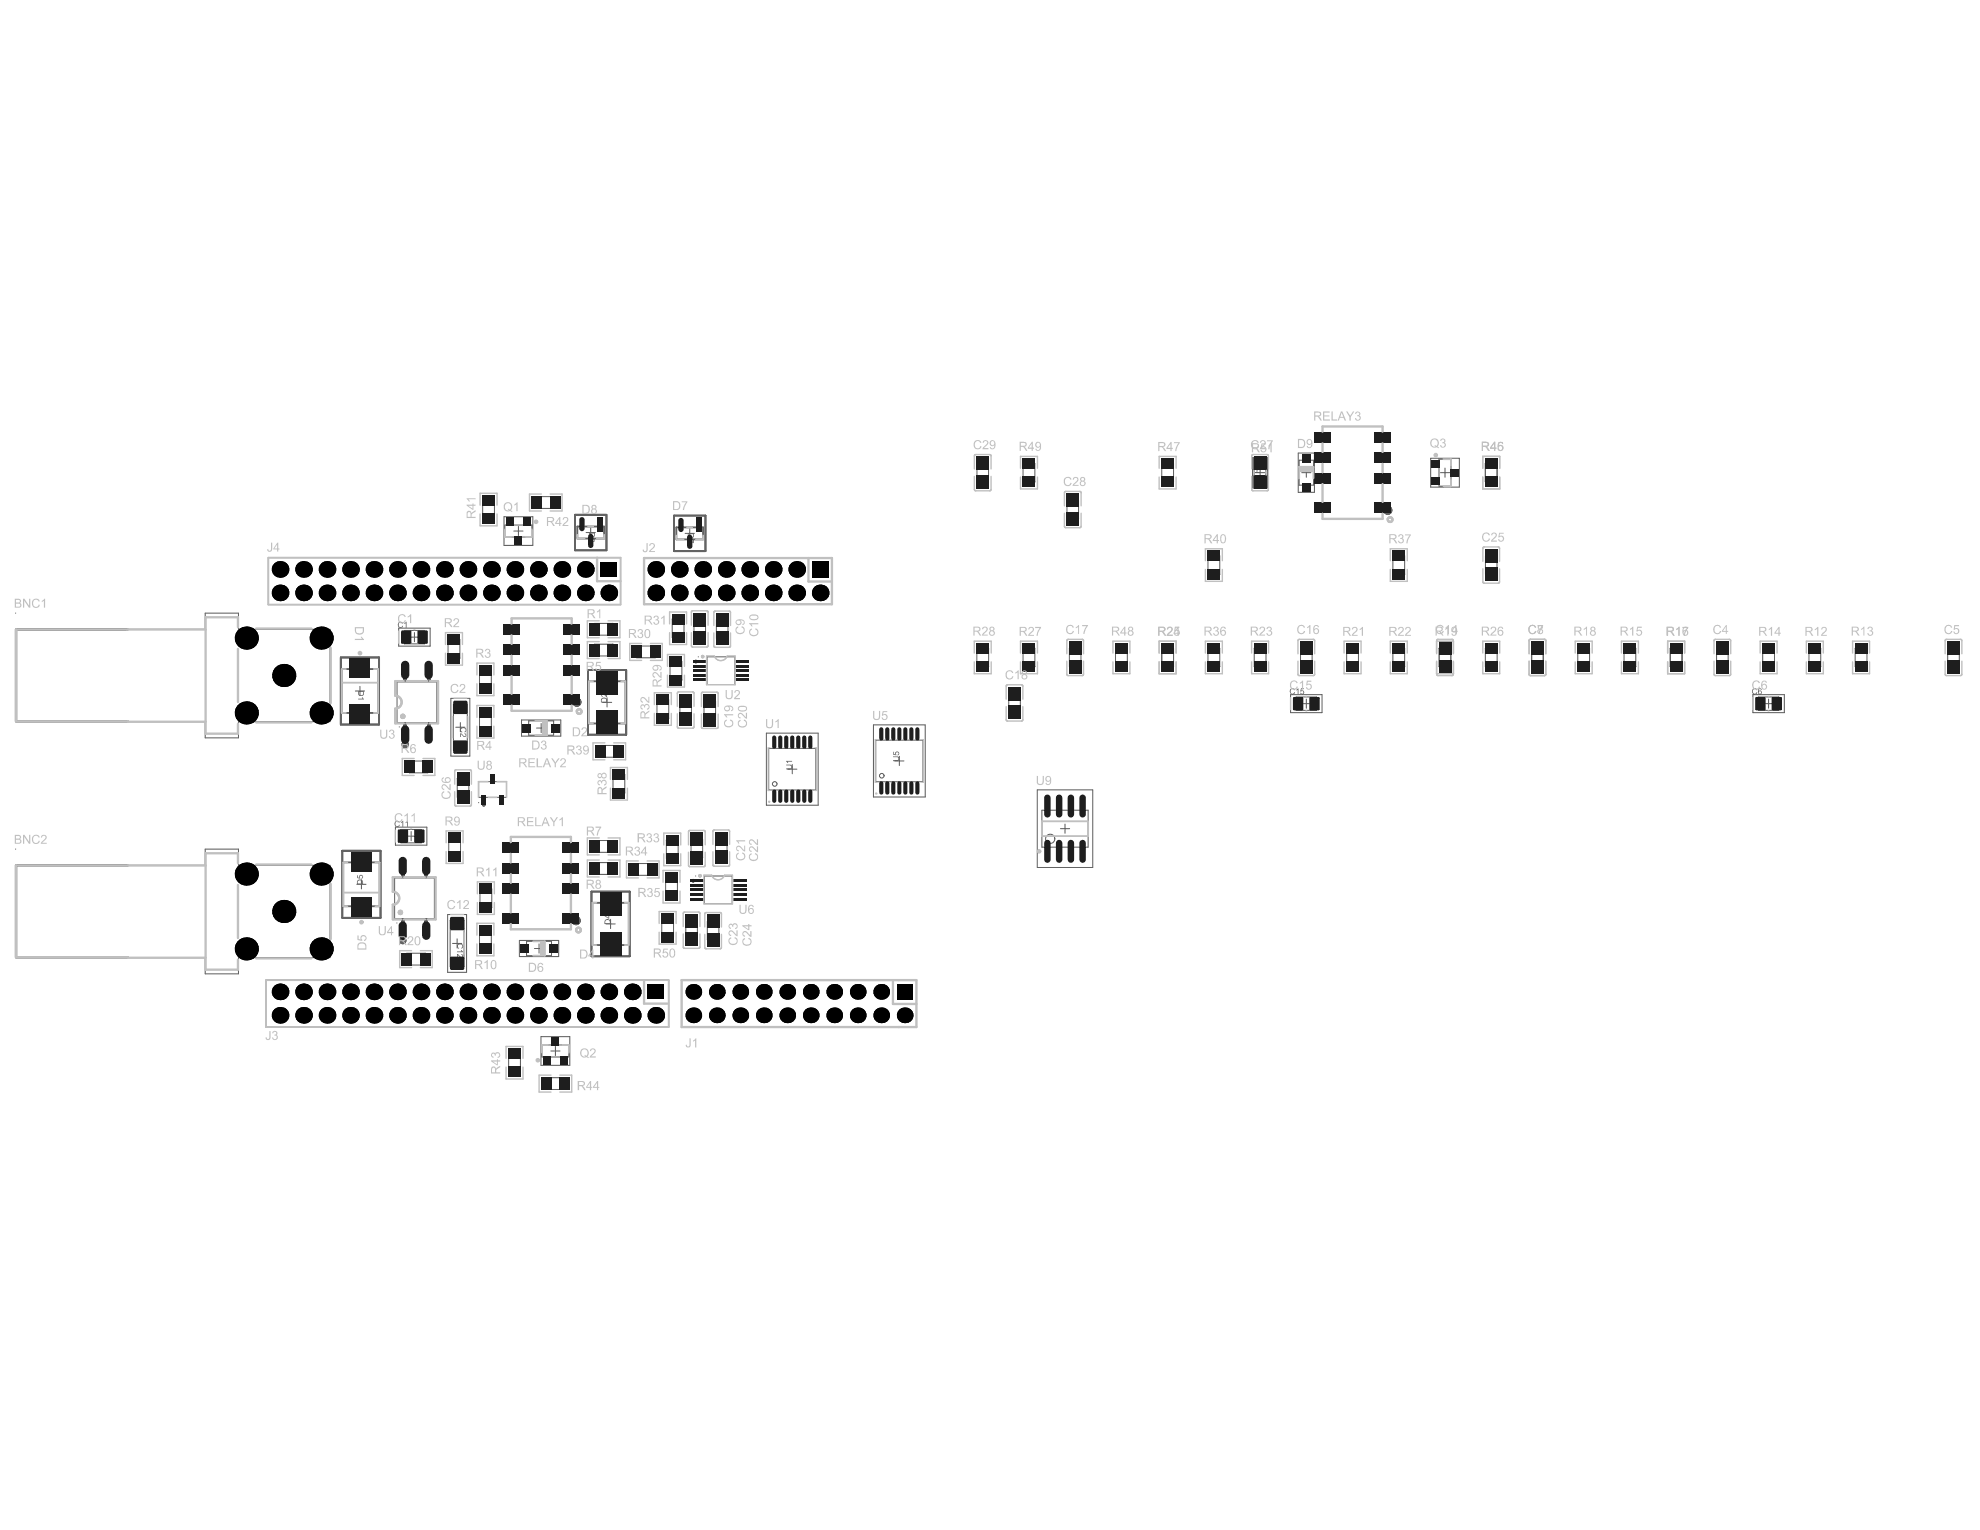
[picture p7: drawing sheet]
<svg xmlns="http://www.w3.org/2000/svg" width="279mm" height="216mm" viewBox="0 0 279 216" stroke-linecap="round" stroke-linejoin="round" font-family="sans-serif">
<g fill="none" stroke="#5a5a5a" stroke-width=".14">
<path d="M71.1 72.9h4.1v4.1h-4.1zM71.2 74.1h3.9v1.7h-3.9zM72.5 74.9h1.3M73.2 74.3v1.3M82.7 75.1h1.3M83.4 74.5v1.3M96.7 75.3h1.3M97.3 74.6v1.3M177.2 66.7h1.3M177.8 66v1.4M183.2 63.9h2.3v5.6h-2.3zM183.3 64.9h2v3.6h-2z"/>
<path d="M183.7 66.7h1.3M184.3 66v1.4M201.9 64.7h4v4h-4zM203.1 64.8h1.7v3.8h-1.7zM203.3 66.7h1.3M203.9 66v1.4M50.1 97.5h1.3M50.8 96.9v1.3M56.3 88.6h4.4v2.6h-4.4zM57.8 89.9h1.3M58.5 89.3v1.3M63.6 98.5h2.7v8.2h-2.7z"/>
<path d="M85 99.1h1.3M85.7 98.5v1.3M182.1 98h4.5v2.6h-4.5zM183.7 99.3h1.3M184.3 98.6v1.3M247.4 98h4.4v2.6h-4.4zM248.9 99.3h1.3M249.6 98.6v1.3M55.8 116.7h4.4v2.6h-4.4zM57.4 118h1.3M58 117.3v1.3M64.3 102.6h1.3"/>
<path d="M65 102v1.3M73.6 101.6h5.5v2.3h-5.5zM74.6 101.7h3.5v2h-3.5zM75.7 102.7h1.3M76.4 102.1v1.3M108.1 103.5h7.4v10.1h-7.4zM111.1 108.5h1.4M111.8 107.9v1.3M123.3 102.3h7.3v10.2h-7.3zM126.3 107.4h1.3M126.9 106.7v1.3M146.4 111.5h7.8v10.9h-7.8z"/>
<path d="M147 114.3h6.5v5.2h-6.5zM149.6 116.9h1.3M150.3 116.3v1.3M50.3 124.8h1.4M51 124.1v1.3M63.2 129.1h2.6v8.1h-2.6zM63.9 133.1h1.3M64.5 132.5v1.3M73.3 132.7h5.5v2.3h-5.5zM74.3 132.8h3.5v2.1h-3.5zM75.4 133.8h1.3M76.1 133.2v1.3"/>
<path d="M85.5 130.4h1.3M86.2 129.7v1.3M76.3 146.3h4.1v4h-4.1zM76.5 147.5h3.8v1.7h-3.8zM77.7 148.3h1.3M78.4 147.7v1.3"/>
<circle cx="148.2" cy="118.4" r=".65"/>
</g>
<g fill="none" stroke="#5a5a5a" stroke-width=".26">
<path d="M81.1 72.6h4.5v5.1h-4.5zM81.5 74.3h3.7v1.7h-3.7zM95.1 72.8h4.4v5h-4.4zM95.4 74.4h3.8v1.7h-3.8zM176.8 64.6h2v4.2h-2zM176.9 65.3h1.8v2.8h-1.8zM48.1 92.8h5.4v9.4h-5.4zM48.2 94.4h5.2v6.2h-5.2zM83 94.5h5.4v9.2h-5.4zM83.1 96.1h5.1v6h-5.1zM48.3 120.1h5.4v9.4h-5.4zM48.4 121.7h5.2v6.2h-5.2z"/>
<path d="M83.5 125.8h5.4v9.1h-5.4zM83.6 127.4h5.1v6h-5.1z"/>
</g>
<g fill="#5a5a5a">
<path d="M56.2 87.9l.1-.1 .3-.1 .3 .2-.1 .1a.31 .31 0 0 0-.6 .1 .31 .31 0 0 0 .4 .4l.2-.2h.1a.4 .4 0 0 1-.6 .2 .4 .4 0 0 1-.1-.6z"/>
<path d="M57.1 87.9l.3-.2v.9h-.1v-.7l-.2 .2z"/>
<path d="M126 106.7h.5a.33 .33 0 0 1 .4 .4 .33 .33 0 0 1-.4 .3h-.5v-.1h.5a.22 .22 0 0 0 .3-.2 .22 .22 0 0 0-.3-.3h-.5z"/>
<path d="M126.1 106.1h.1v.3h.2a.28 .28 0 0 1 .2-.3 .28 .28 0 0 1 .3 .2 .28 .28 0 0 1-.2 .3v-.1a.17 .17 0 0 0 .1-.2 .17 .17 0 0 0-.2-.2l-.2 .1 .1 .4-.4-.1z"/>
<path d="M110.9 107.9h.5a.33 .33 0 0 1 .4 .4 .33 .33 0 0 1-.4 .3h-.5v-.2h.5a.22 .22 0 0 0 .3-.2 .22 .22 0 0 0-.3-.2h-.5z"/>
<path d="M110.9 107.4h.9v.1h-.7l.1 .2h-.1z"/>
<path d="M247.3 97.3l.2-.2h.3l.2 .3h-.2a.29 .29 0 0 0-.4-.1 .29 .29 0 0 0 0 .4 .26 .26 0 0 0 .3 .2 .26 .26 0 0 0 .2-.2h.1l-.1 .2-.3 .1a.46 .46 0 0 1-.3-.7z"/>
<path d="M182.1 97.2l.4-.1 .2 .2-.1 .1a.29 .29 0 0 0-.4-.1 .29 .29 0 0 0-.1 .4h.1a.24 .24 0 0 0 .2 .2 .24 .24 0 0 0 .2-.2h.1l-.1 .2h-.4l-.2-.3z"/>
<path d="M182.9 97.3l.3-.2v.9h-.1v-.7l-.1 .1z"/>
<path d="M183.6 97.1h.4v.1h-.3v.2a.27 .27 0 0 1 .3 .2 .27 .27 0 0 1-.1 .3h-.3l-.1-.1 .1-.1a.18 .18 0 0 0 .3 .1 .18 .18 0 0 0 0-.3 .18 .18 0 0 0-.3 .1h-.1z"/>
<path d="M65 102.8l.3-.2a.39 .39 0 0 1 .5 .3 .39 .39 0 0 1-.2 .5l-.1-.1a.29 .29 0 0 0 .1-.5 .29 .29 0 0 0-.4 0 .29 .29 0 0 0 0 .5l-.1 .1-.1-.2z"/>
<path d="M65 103.5l.2 .1a.23 .23 0 0 0 .2 .3 .23 .23 0 0 0 .3-.2l-.2-.1 .1-.1a.28 .28 0 0 1 .2 .3 .28 .28 0 0 1-.3 .2 .28 .28 0 0 1-.3-.2l-.1-.2v.4h-.1z"/>
<path d="M55.7 116l.2-.1 .2-.1 .3 .2-.1 .1a.31 .31 0 0 0-.5 .1 .31 .31 0 0 0 .3 .4l.2-.2h.1a.4 .4 0 0 1-.6 .2 .4 .4 0 0 1-.1-.6z"/>
<path d="M56.6 116l.3-.2v.9h-.1v-.7l-.2 .1z"/>
<path d="M57.2 116l.4-.2v.9h-.1v-.7l-.2 .1z"/>
<path d="M64.5 133.3l.4-.2a.38 .38 0 0 1 .4 .3 .38 .38 0 0 1-.2 .5v-.1a.3 .3 0 0 0 .1-.5 .3 .3 0 0 0-.5 0 .24 .24 0 0 0-.1 .3 .24 .24 0 0 0 .2 .2v.1l-.3-.2z"/>
<path d="M64.5 134.3h.6l-.1-.2h.1l.2 .3h-.8z"/>
<path d="M64.5 134.6h.1l.3 .3a.2 .2 0 0 0 .2 .2 .2 .2 0 0 0 .1-.3l-.1-.1v-.1a.27 .27 0 0 1 .1 .5 .27 .27 0 0 1-.4-.2l-.2-.1v.4h-.1z"/>
<path d="M59.9 122.8h.5v1.1h-.5z"/>
<path d="M56.6 122.8h.5v1.1h-.5z"/>
<path d="M59.9 129.6h.5v1.1h-.5z"/>
<path d="M56.6 129.6h.5v1.1h-.5z"/>
<path d="M60.2 95.2h.5v1h-.5z"/>
<path d="M56.9 95.2h.5v1h-.5z"/>
<path d="M60.2 102h.5v1h-.5z"/>
<path d="M56.9 102h.5v1h-.5z"/>
<path d="M69.3 110.1h.4v.2h-.4z"/>
<path d="M70.5 112.5h.5v.2h-.5z"/>
<path d="M68 112.5h.5v.2h-.5z"/>
<path d="M103.7 93.2h.5v.3h-.5z"/>
<path d="M103.7 93.8h.5v.3h-.5z"/>
<path d="M103.7 94.5h.5v.3h-.5z"/>
<path d="M103.7 95.1h.5v.3h-.5z"/>
<path d="M103.7 95.8h.5v.3h-.5z"/>
<path d="M99.2 95.8h.6v.3h-.6z"/>
<path d="M99.2 95.1h.6v.3h-.6z"/>
<path d="M99.2 94.5h.6v.3h-.6z"/>
<path d="M99.2 93.8h.6v.3h-.6z"/>
<path d="M99.2 93.2h.6v.3h-.6z"/>
<path d="M103.3 124.1h.6v.3h-.6z"/>
<path d="M103.3 124.8h.6v.3h-.6z"/>
<path d="M103.3 125.4h.6v.3h-.6z"/>
<path d="M103.3 126.1h.6v.3h-.6z"/>
<path d="M103.3 126.7h.6v.3h-.6z"/>
<path d="M98.9 126.7h.5v.3h-.5z"/>
<path d="M98.9 126.1h.5v.3h-.5z"/>
<path d="M98.9 125.4h.5v.3h-.5z"/>
<path d="M98.9 124.8h.5v.3h-.5z"/>
<path d="M98.9 124.1h.5v.3h-.5z"/>
<path d="M83.9 118.6h.5v1.7h-.5z"/>
<path d="M86 118.6h.5v1.7h-.5z"/>
<path d="M83.9 88h.5v1.6h-.5z"/>
<path d="M86 88h.5v1.6h-.5z"/>
<path d="M83.9 121.7h.5v1.7h-.5z"/>
<path d="M86 121.7h.5v1.7h-.5z"/>
<path d="M67.7 131.3h1.6v.5h-1.6z"/>
<path d="M67.7 133.4h1.6v.5h-1.6z"/>
<path d="M79.4 125.1h1.8v.6h-1.8z"/>
<path d="M79.4 122.3h1.8v.5h-1.8z"/>
<path d="M79.4 129.3h1.8v.5h-1.8z"/>
<path d="M79.4 119.4h1.8v.5h-1.8z"/>
<path d="M71.4 119.4h1.8v.5h-1.8z"/>
<path d="M71.4 122.3h1.8v.5h-1.8z"/>
<path d="M71.4 125.1h1.8v.6h-1.8z"/>
<path d="M71.4 129.3h1.8v.5h-1.8z"/>
<path d="M83.9 90.9h.5v1.7h-.5z"/>
<path d="M86 90.9h.5v1.7h-.5z"/>
<path d="M79.5 94.3h1.8v.5h-1.8z"/>
<path d="M79.5 91.4h1.8v.6h-1.8z"/>
<path d="M79.5 98.5h1.8v.5h-1.8z"/>
<path d="M79.5 88.6h1.8v.5h-1.8z"/>
<path d="M71.5 88.6h1.8v.5h-1.8z"/>
<path d="M71.5 91.4h1.8v.6h-1.8z"/>
<path d="M71.5 94.3h1.8v.5h-1.8z"/>
<path d="M71.5 98.5h1.8v.5h-1.8z"/>
<path d="M67.7 100.5h1.6v.6h-1.6z"/>
<path d="M67.7 102.6h1.6v.6h-1.6z"/>
<path d="M59.9 122.2h.5v.7h-.5z"/>
<path d="M56.6 122.2h.5v.7h-.5z"/>
<path d="M59.9 130.7h.5v.6h-.5z"/>
<path d="M56.6 130.7h.5v.6h-.5z"/>
<path d="M60.2 94.5h.5v.7h-.5z"/>
<path d="M56.9 94.5h.5v.7h-.5z"/>
<path d="M60.2 103h.5v.7h-.5z"/>
<path d="M56.9 103h.5v.7h-.5z"/>
<path d="M44.7 89.4h1.2v1.3h-1.2z"/>
<path d="M34.1 89.4h1.3v1.3h-1.3z"/>
<path d="M34.1 100h1.3v1.2h-1.3z"/>
<path d="M44.7 100h1.2v1.2h-1.2z"/>
<path d="M97.4 142.9h.9v.8h-.9z"/>
<path d="M97.4 139.5h.9v.9h-.9z"/>
<path d="M100.7 142.9h.9v.8h-.9z"/>
<path d="M100.7 139.5h.9v.9h-.9z"/>
<path d="M104 142.9h.9v.8h-.9z"/>
<path d="M104 139.5h.9v.9h-.9z"/>
<path d="M107.4 142.9h.8v.8h-.8z"/>
<path d="M107.4 139.5h.8v.9h-.8z"/>
<path d="M110.7 142.9h.8v.8h-.8z"/>
<path d="M110.7 139.5h.8v.9h-.8z"/>
<path d="M114 142.9h.8v.8h-.8z"/>
<path d="M114 139.5h.8v.9h-.8z"/>
<path d="M117.3 142.9h.8v.8h-.8z"/>
<path d="M117.3 139.5h.8v.9h-.8z"/>
<path d="M120.6 142.9h.9v.8h-.9z"/>
<path d="M120.6 139.5h.9v.9h-.9z"/>
<path d="M123.9 142.9h.9v.8h-.9z"/>
<path d="M123.9 139.5h.9v.9h-.9z"/>
<path d="M127.2 142.9h.9v.8h-.9z"/>
<path d="M127.2 139.5h.9v.9h-.9z"/>
<path d="M49 142.9h.9v.8h-.9z"/>
<path d="M49 139.5h.9v.9h-.9z"/>
<path d="M52.4 142.9h.8v.8h-.8z"/>
<path d="M52.4 139.5h.8v.9h-.8z"/>
<path d="M55.7 142.9h.8v.8h-.8z"/>
<path d="M55.7 139.5h.8v.9h-.8z"/>
<path d="M59 142.9h.8v.8h-.8z"/>
<path d="M59 139.5h.8v.9h-.8z"/>
<path d="M62.3 142.9h.8v.8h-.8z"/>
<path d="M62.3 139.5h.8v.9h-.8z"/>
<path d="M65.6 142.9h.8v.8h-.8z"/>
<path d="M65.6 139.5h.8v.9h-.8z"/>
<path d="M68.9 142.9h.9v.8h-.9z"/>
<path d="M68.9 139.5h.9v.9h-.9z"/>
<path d="M72.2 142.9h.9v.8h-.9z"/>
<path d="M72.2 139.5h.9v.9h-.9z"/>
<path d="M75.6 142.9h.8v.8h-.8z"/>
<path d="M75.6 139.5h.8v.9h-.8z"/>
<path d="M78.9 142.9h.8v.8h-.8z"/>
<path d="M78.9 139.5h.8v.9h-.8z"/>
<path d="M82.2 142.9h.8v.8h-.8z"/>
<path d="M82.2 139.5h.8v.9h-.8z"/>
<path d="M85.5 142.9h.8v.8h-.8z"/>
<path d="M85.5 139.5h.8v.9h-.8z"/>
<path d="M88.8 142.9h.8v.8h-.8z"/>
<path d="M88.8 139.5h.8v.9h-.8z"/>
<path d="M92.1 142.9h.9v.8h-.9z"/>
<path d="M92.1 139.5h.9v.9h-.9z"/>
<path d="M45.7 142.9h.9v.8h-.9z"/>
<path d="M42.4 139.5h.9v.9h-.9z"/>
<path d="M39.1 139.5h.8v.9h-.8z"/>
<path d="M45.7 139.5h.9v.9h-.9z"/>
<path d="M42.4 142.9h.9v.8h-.9z"/>
<path d="M39.1 142.9h.8v.8h-.8z"/>
<path d="M85.5 79.9h.8v.9h-.8z"/>
<path d="M85.5 83.2h.8v.9h-.8z"/>
<path d="M82.2 79.9h.8v.9h-.8z"/>
<path d="M82.2 83.2h.8v.9h-.8z"/>
<path d="M78.9 79.9h.8v.9h-.8z"/>
<path d="M78.9 83.2h.8v.9h-.8z"/>
<path d="M75.6 79.9h.8v.9h-.8z"/>
<path d="M75.6 83.2h.8v.9h-.8z"/>
<path d="M72.2 79.9h.9v.9h-.9z"/>
<path d="M72.2 83.2h.9v.9h-.9z"/>
<path d="M68.9 79.9h.9v.9h-.9z"/>
<path d="M68.9 83.2h.9v.9h-.9z"/>
<path d="M65.6 79.9h.8v.9h-.8z"/>
<path d="M65.6 83.2h.8v.9h-.8z"/>
<path d="M62.3 79.9h.8v.9h-.8z"/>
<path d="M62.3 83.2h.8v.9h-.8z"/>
<path d="M59 79.9h.8v.9h-.8z"/>
<path d="M59 83.2h.8v.9h-.8z"/>
<path d="M55.7 79.9h.8v.9h-.8z"/>
<path d="M55.7 83.2h.8v.9h-.8z"/>
<path d="M52.4 79.9h.8v.9h-.8z"/>
<path d="M52.4 83.2h.8v.9h-.8z"/>
<path d="M49 79.9h.9v.9h-.9z"/>
<path d="M49 83.2h.9v.9h-.9z"/>
<path d="M45.7 79.9h.9v.9h-.9z"/>
<path d="M45.7 83.2h.9v.9h-.9z"/>
<path d="M42.4 79.9h.9v.9h-.9z"/>
<path d="M42.4 83.2h.9v.9h-.9z"/>
<path d="M39.1 79.9h.8v.9h-.8z"/>
<path d="M39.1 83.2h.8v.9h-.8z"/>
<path d="M92.1 83.2h.9v.9h-.9z"/>
<path d="M92.1 79.9h.9v.9h-.9z"/>
<path d="M95.4 83.2h.9v.9h-.9z"/>
<path d="M95.4 79.9h.9v.9h-.9z"/>
<path d="M98.8 83.2h.8v.9h-.8z"/>
<path d="M98.8 79.9h.8v.9h-.8z"/>
<path d="M102.1 83.2h.8v.9h-.8z"/>
<path d="M102.1 79.9h.8v.9h-.8z"/>
<path d="M105.4 83.2h.8v.9h-.8z"/>
<path d="M105.4 79.9h.8v.9h-.8z"/>
<path d="M108.7 83.2h.8v.9h-.8z"/>
<path d="M108.7 79.9h.8v.9h-.8z"/>
<path d="M112 83.2h.8v.9h-.8z"/>
<path d="M112 79.9h.8v.9h-.8z"/>
<path d="M115.3 83.2h.9v.9h-.9z"/>
<path d="M115.3 79.9h.9v.9h-.9z"/>
<path d="M209.6 67.5h1.7v.5h-1.7z"/>
<path d="M209.6 65.4h1.7v.5h-1.7z"/>
<path d="M186 71.4h1.7v.5h-1.7z"/>
<path d="M186 67.2h1.7v.5h-1.7z"/>
<path d="M186 64.4h1.7v.5h-1.7z"/>
<path d="M186 61.5h1.7v.5h-1.7z"/>
<path d="M194 61.5h1.8v.5h-1.8z"/>
<path d="M194 71.4h1.8v.5h-1.8z"/>
<path d="M194 64.4h1.8v.5h-1.8z"/>
<path d="M194 67.2h1.8v.5h-1.8z"/>
<path d="M177 67.4h1.6v.6h-1.6z"/>
<path d="M177 65.4h1.6v.6h-1.6z"/>
<path d="M163.9 67.5h1.7v.5h-1.7z"/>
<path d="M163.9 65.4h1.7v.5h-1.7z"/>
<path d="M144.4 67.5h1.6v.5h-1.6z"/>
<path d="M144.4 65.4h1.6v.5h-1.6z"/>
<path d="M150.6 72.6h1.6v.6h-1.6z"/>
<path d="M150.6 70.6h1.6v.7h-1.6z"/>
<path d="M137.9 67.4h1.6v.6h-1.6z"/>
<path d="M137.9 65.4h1.6v.6h-1.6z"/>
<path d="M209.6 80.4h1.6v.6h-1.6z"/>
<path d="M209.6 78.4h1.6v.7h-1.6z"/>
<path d="M64.5 109.9h1.7v.6h-1.7z"/>
<path d="M64.5 111.8h1.7v.7h-1.7z"/>
<path d="M196.6 80.5h1.6v.5h-1.6z"/>
<path d="M196.6 78.4h1.6v.6h-1.6z"/>
<path d="M86.8 105.2h.5v1.7h-.5z"/>
<path d="M84.7 105.2h.5v1.7h-.5z"/>
<path d="M86.5 109.3h1.7v.5h-1.7z"/>
<path d="M86.5 111.4h1.7v.5h-1.7z"/>
<path d="M69.3 109.5h.4v.6h-.4z"/>
<path d="M70.5 112.7h.5v.6h-.5z"/>
<path d="M68 112.7h.5v.6h-.5z"/>
<path d="M170.5 80.5h1.6v.5h-1.6z"/>
<path d="M170.5 78.4h1.6v.6h-1.6z"/>
<path d="M68.1 70.6h1.7v.5h-1.7z"/>
<path d="M68.1 72.7h1.7v.5h-1.7z"/>
<path d="M77.8 70.1h.5v1.6h-.5z"/>
<path d="M75.7 70.1h.5v1.6h-.5z"/>
<path d="M71.8 150.7h1.6v.6h-1.6z"/>
<path d="M71.8 148.7h1.6v.5h-1.6z"/>
<path d="M79.2 152.1h.5v1.6h-.5z"/>
<path d="M77.1 152.1h.5v1.6h-.5z"/>
<path d="M101.1 89.4h1.6v.7h-1.6z"/>
<path d="M101.1 87.5h1.6v.6h-1.6z"/>
<path d="M97.9 87.4h1.7v.7h-1.7z"/>
<path d="M97.9 89.4h1.7v.7h-1.7z"/>
<path d="M94.6 95.4h1.6v.6h-1.6z"/>
<path d="M94.6 93.4h1.6v.5h-1.6z"/>
<path d="M91.9 91.2h.6v1.6h-.6z"/>
<path d="M89.9 91.2h.5v1.6h-.5z"/>
<path d="M94.9 89.4h1.6v.6h-1.6z"/>
<path d="M94.9 87.4h1.6v.5h-1.6z"/>
<path d="M104.2 93.2h.7v.3h-.7z"/>
<path d="M104.2 93.8h.7v.3h-.7z"/>
<path d="M104.2 94.5h.7v.3h-.7z"/>
<path d="M104.2 95.1h.7v.3h-.7z"/>
<path d="M104.2 95.8h.7v.3h-.7z"/>
<path d="M98.5 95.8h.8v.3h-.8z"/>
<path d="M98.5 95.1h.8v.3h-.8z"/>
<path d="M98.5 94.5h.8v.3h-.8z"/>
<path d="M98.5 93.8h.8v.3h-.8z"/>
<path d="M98.5 93.2h.8v.3h-.8z"/>
<path d="M92.7 100.8h1.7v.6h-1.7z"/>
<path d="M92.7 98.7h1.7v.6h-1.7z"/>
<path d="M99.3 100.9h1.7v.6h-1.7z"/>
<path d="M99.3 98.9h1.7v.7h-1.7z"/>
<path d="M95.9 98.9h1.7v.6h-1.7z"/>
<path d="M95.9 100.8h1.7v.7h-1.7z"/>
<path d="M101 118.4h1.6v.6h-1.6z"/>
<path d="M101 120.3h1.6v.7h-1.6z"/>
<path d="M97.5 120.4h1.6v.6h-1.6z"/>
<path d="M97.5 118.4h1.6v.7h-1.6z"/>
<path d="M94 118.6h1.7v.5h-1.7z"/>
<path d="M94 120.6h1.7v.6h-1.7z"/>
<path d="M91.5 121.9h.5v1.6h-.5z"/>
<path d="M89.4 121.9h.5v1.6h-.5z"/>
<path d="M93.9 123.8h1.7v.5h-1.7z"/>
<path d="M93.9 125.9h1.7v.5h-1.7z"/>
<path d="M103.8 124.1h.8v.3h-.8z"/>
<path d="M103.8 124.8h.8v.3h-.8z"/>
<path d="M103.8 125.4h.8v.3h-.8z"/>
<path d="M103.8 126.1h.8v.3h-.8z"/>
<path d="M103.8 126.7h.8v.3h-.8z"/>
<path d="M98.2 126.7h.7v.3h-.7z"/>
<path d="M98.2 126.1h.7v.3h-.7z"/>
<path d="M98.2 125.4h.7v.3h-.7z"/>
<path d="M98.2 124.8h.7v.3h-.7z"/>
<path d="M98.2 124.1h.7v.3h-.7z"/>
<path d="M93.4 131.7h1.6v.5h-1.6z"/>
<path d="M93.4 129.6h1.6v.5h-1.6z"/>
<path d="M99.8 132h1.6v.6h-1.6z"/>
<path d="M99.8 130h1.6v.7h-1.6z"/>
<path d="M96.8 130h1.6v.6h-1.6z"/>
<path d="M96.8 131.9h1.6v.7h-1.6z"/>
<path d="M274.8 93.4h1.7v.7h-1.7z"/>
<path d="M274.8 91.5h1.7v.6h-1.7z"/>
<path d="M261.8 93.6h1.6v.5h-1.6z"/>
<path d="M261.8 91.5h1.6v.5h-1.6z"/>
<path d="M255.3 93.6h1.6v.5h-1.6z"/>
<path d="M255.3 91.5h1.6v.5h-1.6z"/>
<path d="M248.7 93.6h1.7v.5h-1.7z"/>
<path d="M248.7 91.5h1.7v.5h-1.7z"/>
<path d="M242.2 93.4h1.7v.7h-1.7z"/>
<path d="M242.2 91.5h1.7v.6h-1.7z"/>
<path d="M235.7 93.6h1.7v.5h-1.7z"/>
<path d="M235.7 91.5h1.7v.5h-1.7z"/>
<path d="M229.2 93.6h1.6v.5h-1.6z"/>
<path d="M229.2 91.5h1.6v.5h-1.6z"/>
<path d="M222.6 93.6h1.7v.5h-1.7z"/>
<path d="M222.6 91.5h1.7v.5h-1.7z"/>
<path d="M216.1 93.4h1.7v.7h-1.7z"/>
<path d="M216.1 91.5h1.7v.6h-1.7z"/>
<path d="M209.6 93.6h1.7v.5h-1.7z"/>
<path d="M209.6 91.5h1.7v.5h-1.7z"/>
<path d="M203.1 93.6h1.6v.5h-1.6z"/>
<path d="M203.1 91.5h1.6v.5h-1.6z"/>
<path d="M203.1 93.4h1.6v.7h-1.6z"/>
<path d="M203.1 91.5h1.6v.6h-1.6z"/>
<path d="M196.6 93.6h1.6v.5h-1.6z"/>
<path d="M196.6 91.5h1.6v.5h-1.6z"/>
<path d="M190 93.6h1.7v.5h-1.7z"/>
<path d="M190 91.5h1.7v.5h-1.7z"/>
<path d="M183.5 93.4h1.7v.7h-1.7z"/>
<path d="M183.5 91.5h1.7v.6h-1.7z"/>
<path d="M177 93.6h1.6v.5h-1.6z"/>
<path d="M177 91.5h1.6v.5h-1.6z"/>
<path d="M170.5 93.6h1.6v.5h-1.6z"/>
<path d="M170.5 91.5h1.6v.5h-1.6z"/>
<path d="M163.9 93.6h1.7v.5h-1.7z"/>
<path d="M163.9 91.5h1.7v.5h-1.7z"/>
<path d="M157.4 93.6h1.7v.5h-1.7z"/>
<path d="M157.4 91.5h1.7v.5h-1.7z"/>
<path d="M150.9 93.4h1.6v.7h-1.6z"/>
<path d="M150.9 91.5h1.6v.6h-1.6z"/>
<path d="M142.3 99.8h1.7v.7h-1.7z"/>
<path d="M142.3 97.9h1.7v.6h-1.7z"/>
<path d="M144.4 93.6h1.6v.5h-1.6z"/>
<path d="M144.4 91.5h1.6v.5h-1.6z"/>
<path d="M137.8 93.6h1.7v.5h-1.7z"/>
<path d="M137.8 91.5h1.7v.5h-1.7z"/>
<path d="M63.2 92.3h1.7v.6h-1.7z"/>
<path d="M63.2 90.3h1.7v.5h-1.7z"/>
<path d="M67.7 96.6h1.6v.6h-1.6z"/>
<path d="M67.7 94.6h1.6v.5h-1.6z"/>
<path d="M59.8 107.4h.6v1.7h-.6z"/>
<path d="M57.8 107.4h.5v1.7h-.5z"/>
<path d="M44.7 133.3h1.2v1.2h-1.2z"/>
<path d="M34.1 133.3h1.3v1.2h-1.3z"/>
<path d="M34.1 122.7h1.3v1.3h-1.3z"/>
<path d="M44.7 122.7h1.2v1.3h-1.2z"/>
<path d="M63.3 120.3h1.7v.5h-1.7z"/>
<path d="M63.3 118.2h1.7v.6h-1.7z"/>
<path d="M67.7 127.5h1.7v.5h-1.7z"/>
<path d="M67.7 125.4h1.7v.6h-1.7z"/>
<path d="M59.5 134.5h.5v1.7h-.5z"/>
<path d="M57.4 134.5h.5v1.7h-.5z"/>
<path d="M248.1 97.3a.27 .27 0 0 1 .3-.2 .27 .27 0 0 1 .2 .2h-.1a.19 .19 0 0 0-.2 0 .19 .19 0 0 0-.1 .2 .28 .28 0 0 1 .4 .2 .28 .28 0 0 1-.3 .3 .28 .28 0 0 1-.2-.4zM248.2 97.7a.17 .17 0 0 0 .3 0 .17 .17 0 0 0-.3 0z"/>
<circle cx="40" cy="95.3" r=".81"/>
<circle cx="40" cy="128.6" r=".81"/>
<circle cx="86.5" cy="118.6" r=".08"/>
<circle cx="86.5" cy="88" r=".08"/>
<circle cx="86.5" cy="121.7" r=".08"/>
<circle cx="69.3" cy="133.9" r=".08"/>
<circle cx="81.2" cy="131.1" r=".08"/>
<circle cx="86.5" cy="90.9" r=".08"/>
<circle cx="81.3" cy="100.3" r=".08"/>
<circle cx="69.3" cy="103.2" r=".08"/>
<circle cx="56" cy="130.2" r=".08"/>
<circle cx="56.3" cy="102.6" r=".08"/>
<circle cx="2.2" cy="86.5" r=".08"/>
<circle cx="129.3" cy="138.4" r=".08"/>
<circle cx="94.2" cy="138.3" r=".08"/>
<circle cx="87.6" cy="78.7" r=".08"/>
<circle cx="117.4" cy="78.7" r=".08"/>
<circle cx="211.3" cy="68" r=".08"/>
<circle cx="195.8" cy="73.2" r=".08"/>
<circle cx="178.6" cy="68" r=".08"/>
<circle cx="165.6" cy="68" r=".08"/>
<circle cx="146" cy="68" r=".08"/>
<circle cx="152.2" cy="73.2" r=".08"/>
<circle cx="139.5" cy="68" r=".08"/>
<circle cx="211.2" cy="81" r=".08"/>
<circle cx="64.5" cy="109.9" r=".08"/>
<circle cx="198.2" cy="81" r=".08"/>
<circle cx="87.3" cy="105.2" r=".08"/>
<circle cx="86.5" cy="109.3" r=".08"/>
<circle cx="67.5" cy="113.3" r=".08"/>
<circle cx="172.1" cy="81" r=".08"/>
<circle cx="68.1" cy="70.6" r=".08"/>
<circle cx="78.3" cy="70.1" r=".08"/>
<circle cx="73.4" cy="151.3" r=".08"/>
<circle cx="79.7" cy="152.1" r=".08"/>
<circle cx="102.7" cy="90.1" r=".08"/>
<circle cx="97.9" cy="87.4" r=".08"/>
<circle cx="96.2" cy="96" r=".08"/>
<circle cx="92.5" cy="91.2" r=".08"/>
<circle cx="96.5" cy="90" r=".08"/>
<circle cx="98.5" cy="92.7" r=".08"/>
<circle cx="94.4" cy="101.4" r=".08"/>
<circle cx="101" cy="101.5" r=".08"/>
<circle cx="95.9" cy="98.9" r=".08"/>
<circle cx="101" cy="118.4" r=".08"/>
<circle cx="99.1" cy="121" r=".08"/>
<circle cx="94" cy="118.6" r=".08"/>
<circle cx="92" cy="121.9" r=".08"/>
<circle cx="93.9" cy="123.8" r=".08"/>
<circle cx="98.2" cy="123.6" r=".08"/>
<circle cx="95" cy="132.2" r=".08"/>
<circle cx="101.4" cy="132.6" r=".08"/>
<circle cx="96.8" cy="130" r=".08"/>
<circle cx="276.5" cy="94.1" r=".08"/>
<circle cx="263.4" cy="94.1" r=".08"/>
<circle cx="256.9" cy="94.1" r=".08"/>
<circle cx="250.4" cy="94.1" r=".08"/>
<circle cx="243.9" cy="94.1" r=".08"/>
<circle cx="237.4" cy="94.1" r=".08"/>
<circle cx="230.8" cy="94.1" r=".08"/>
<circle cx="224.3" cy="94.1" r=".08"/>
<circle cx="217.8" cy="94.1" r=".08"/>
<circle cx="211.3" cy="94.1" r=".08"/>
<circle cx="204.7" cy="94.1" r=".08"/>
<circle cx="198.2" cy="94.1" r=".08"/>
<circle cx="191.7" cy="94.1" r=".08"/>
<circle cx="185.2" cy="94.1" r=".08"/>
<circle cx="178.6" cy="94.1" r=".08"/>
<circle cx="172.1" cy="94.1" r=".08"/>
<circle cx="165.6" cy="94.1" r=".08"/>
<circle cx="159.1" cy="94.1" r=".08"/>
<circle cx="152.5" cy="94.1" r=".08"/>
<circle cx="144" cy="100.5" r=".08"/>
<circle cx="146" cy="94.1" r=".08"/>
<circle cx="139.5" cy="94.1" r=".08"/>
<circle cx="64.9" cy="92.9" r=".08"/>
<circle cx="69.3" cy="97.2" r=".08"/>
<circle cx="60.4" cy="107.4" r=".08"/>
<circle cx="2.2" cy="119.8" r=".08"/>
<circle cx="65" cy="120.8" r=".08"/>
<circle cx="69.4" cy="128" r=".08"/>
<circle cx="60" cy="134.5" r=".08"/>
</g>
<g fill="none" stroke="#5a5a5a" stroke-width=".14">
<path d="M37.9 78.7h49.7v6.6h-49.7zM68.1 70.6h1.7v2.6h-1.7zM75.7 70.1h2.6v1.6h-2.6zM90.9 78.7h26.5v6.6h-26.5zM137.9 65.4h1.6v2.6h-1.6zM144.4 65.4h1.6v2.6h-1.6zM150.6 70.6h1.6v2.6h-1.6zM163.9 65.4h1.7v2.6h-1.7zM170.5 78.4h1.6v2.6h-1.6zM177 65.4h1.6v2.6h-1.6zM186.6 60.2h8.5v13h-8.5zM196.6 78.4h1.6v2.6h-1.6z"/>
<path d="M209.6 65.4h1.7v2.6h-1.7zM209.6 78.4h1.6v2.6h-1.6zM2.2 88.8h26.8v-2.3h4.6v2.3h13v13h-13v2.3h-4.6v-2.3h-26.8zM56 96.2h5.6v5.8h-5.6zM63.2 90.3h1.7v2.6h-1.7zM67.7 94.6h1.6v2.6h-1.6zM72.2 87.3h8.5v13h-8.5zM83.9 88h2.6v1.6h-2.6zM83.9 90.9h2.6v1.7h-2.6zM89.9 91.2h2.6v1.6h-2.6zM92.7 98.7h1.7v2.7h-1.7zM94.6 93.4h1.6v2.6h-1.6z"/>
<path d="M94.9 87.4h1.6v2.6h-1.6zM95.9 98.9h1.7v2.6h-1.7zM97.9 87.4h1.7v2.7h-1.7zM99.3 98.9h1.7v2.6h-1.7zM99.8 92.7h3.9v3.9h-3.9zM101.1 87.5h1.6v2.6h-1.6zM137.8 91.5h1.7v2.6h-1.7zM142.3 97.9h1.7v2.6h-1.7zM144.4 91.5h1.6v2.6h-1.6zM150.9 91.5h1.6v2.6h-1.6zM157.4 91.5h1.7v2.6h-1.7zM163.9 91.5h1.7v2.6h-1.7z"/>
<path d="M170.5 91.5h1.6v2.6h-1.6zM177 91.5h1.6v2.6h-1.6zM183.5 91.5h1.7v2.6h-1.7zM190 91.5h1.7v2.6h-1.7zM196.6 91.5h1.6v2.6h-1.6zM203.1 91.5h1.6v2.6h-1.6zM203.1 91.5v2.6M204.7 91.5v2.6M209.6 91.5h1.7v2.6h-1.7zM216.1 91.5h1.7v2.6h-1.7zM222.6 91.5h1.7v2.6h-1.7zM229.2 91.5h1.6v2.6h-1.6z"/>
<path d="M235.7 91.5h1.7v2.6h-1.7zM242.2 91.5h1.7v2.6h-1.7zM248.7 91.5h1.7v2.6h-1.7zM255.3 91.5h1.6v2.6h-1.6zM261.8 91.5h1.6v2.6h-1.6zM274.8 91.5h1.7v2.6h-1.7zM57.8 107.4h2.6v1.7h-2.6zM63.3 118.2h1.7v2.6h-1.7zM64.5 109.9h1.7v2.6h-1.7zM67.5 110.3h4v2.2h-4zM67.7 100.5h1.6v2.7h-1.6zM72.1 118.1h8.5v13h-8.5z"/>
<path d="M83.9 118.6h2.6v1.7h-2.6zM84.7 105.2h2.6v1.7h-2.6zM86.5 109.3h1.7v2.6h-1.7zM94 118.6h1.7v2.6h-1.7zM97.5 118.4h1.6v2.6h-1.6zM101 118.4h1.6v2.6h-1.6zM2.2 122.1h26.8v-2.3h4.6v2.3h13v13h-13v2.3h-4.6v-2.3h-26.8zM37.5 138.3h56.9v6.6h-56.9zM55.7 123.9h5.6v5.7h-5.6zM57.4 134.5h2.6v1.7h-2.6zM67.7 131.3h1.6v2.6h-1.6zM67.7 125.4h1.7v2.6h-1.7z"/>
<path d="M83.9 121.7h2.6v1.7h-2.6zM89.4 121.9h2.6v1.6h-2.6zM93.4 129.6h1.6v2.6h-1.6zM93.9 123.8h1.7v2.6h-1.7zM96.2 138.4h33.1v6.5h-33.1zM96.8 130h1.6v2.6h-1.6zM99.4 123.6h3.9v3.9h-3.9zM99.8 130h1.6v2.6h-1.6zM71.8 148.7h1.6v2.6h-1.6zM77.1 152.1h2.6v1.6h-2.6z"/>
</g>
<g fill="#5a5a5a">
<path d="M2.1 88.7h15.9a.17 .17 0 0 1 .2 .1 .17 .17 0 0 1-.2 .2h-15.6v12.6h15.6a.17 .17 0 0 1 .2 .2 .17 .17 0 0 1-.2 .1h-15.9z"/>
<path d="M2.1 122h15.9a.17 .17 0 0 1 .2 .1 .17 .17 0 0 1-.2 .2h-15.6v12.6h15.6a.17 .17 0 0 1 .2 .2 .17 .17 0 0 1-.2 .1h-15.9z"/>
</g>
<g fill="none" stroke="#5a5a5a" stroke-width=".65">
<circle cx="195.8" cy="72" r=".33"/>
<circle cx="81.4" cy="99.1" r=".33"/>
<circle cx="81.3" cy="129.9" r=".33"/>
</g>
<g fill="none" stroke="#5a5a5a" stroke-width=".52">
<circle cx="57.2" cy="105.1" r=".26"/>
<circle cx="56.8" cy="132.7" r=".26"/>
</g>
<g fill="none" stroke="#5a5a5a" stroke-width=".26">
<path d="M81.1 72.6h4.5v5.1h-4.5zM95.1 72.8h4.4v5h-4.4zM176.8 64.6h2v4.2h-2zM48.1 92.8h5.4v9.4h-5.4zM83 94.5h5.4v9.2h-5.4zM48.3 120.1h5.4v9.4h-5.4zM83.5 125.8h5.4v9.1h-5.4z"/>
<circle cx="98.2" cy="93.4" r=".13"/>
<circle cx="68.3" cy="113.6" r=".13"/>
<circle cx="97.8" cy="124.3" r=".13"/>
</g>
<path d="M57 89h2.9v1.9h-2.9zM64 99.4h1.9v6.5h-1.9zM182.9 98.3h2.9v1.9h-2.9zM248.1 98.3h2.9v1.9h-2.9zM56.6 117h2.9v1.9h-2.9zM108.5 105.6h6.6v5.9h-6.6zM123.6 104.4h6.6v5.9h-6.6zM63.5 129.9h2v6.5h-2z" fill="none" stroke="#5a5a5a" stroke-width=".14"/>
<g fill="#5a5a5a">
<path d="M57 89h.4v1.9h-.4z" fill-rule="evenodd"/>
<path d="M248.1 98.3h.4v1.9h-.4z" fill-rule="evenodd"/>
<path d="M182.9 98.3h.4v1.9h-.4z" fill-rule="evenodd"/>
<path d="M64 99.4h1.9v.8h-1.9z" fill-rule="evenodd"/>
<path d="M56.6 117h.4v1.9h-.4z" fill-rule="evenodd"/>
<path d="M63.5 129.9h2v.8h-2z" fill-rule="evenodd"/>
</g>
<g fill="#5a5a5a">
<path d="M84.8 97.9l.1-.1a.37 .37 0 0 1 .5 .3l.2 .1v-.4h.1v.5h-.2l-.2-.2a.2 .2 0 0 0-.2-.2 .2 .2 0 0 0-.2 .2l.2 .1-.1 .1a.31 .31 0 0 1-.2-.4z"/>
<path d="M50.4 123.5h.1v.3l.2 .1a.28 .28 0 0 1 .1-.4 .28 .28 0 0 1 .4 .1 .28 .28 0 0 1-.2 .4v-.1a.18 .18 0 0 0 .1-.3 .18 .18 0 0 0-.3 0 .18 .18 0 0 0 0 .3v.1l-.4-.1z"/>
<path d="M50.5 98.6h.7l-.1-.2h.1l.2 .3h-.9z"/>
<path d="M177 65.4h.1v.3l.2 .1a.27 .27 0 0 1 .1-.4 .27 .27 0 0 1 .4 .2 .27 .27 0 0 1-.2 .3v-.1a.19 .19 0 0 0 0-.3 .19 .19 0 0 0-.3 0 .19 .19 0 0 0 .1 .3v.1l-.4-.1z"/>
<path d="M177 64.9h.8v.1h-.7l.2 .2h-.1z"/>
<path d="M97.1 76.2l.4 .1 .3 .2v-.4h.1v.5l-.8-.3z"/>
<path d="M85.5 129.9l-.1 .4h.7v-.2a.36 .36 0 0 0-.6-.2zM85.3 129.9l.2-.2h.3a.34 .34 0 0 1 .4 .4v.3h-.9z"/>
<path d="M85.5 129.3l.4 .2v-.2zM85.3 129.2h.6l.1-.1 .2 .2h-.2v.3h-.1l-.6-.3z"/>
<path d="M85 98.6l-.1 .4h.7l-.1-.4zM84.8 98.6l.4-.2 .3 .1 .1 .1 .1 .5h-.9z"/>
<path d="M50.6 124.3l-.1 .4h.6v-.2a.32 .32 0 0 0-.2-.3 .32 .32 0 0 0-.3 .1zM50.4 124.3l.4-.2 .3 .1 .1 .1v.5h-.8z"/>
<path d="M50.6 97.6v.3a.32 .32 0 0 0 .4 .2 .32 .32 0 0 0 .3-.3v-.2zM50.5 97.5h.9v.4a.43 .43 0 0 1-.5 .3 .43 .43 0 0 1-.4-.4z"/>
<path d="M177.1 66.2l-.1 .4h.3v-.4zM177 66.2a.25 .25 0 0 1 .2-.1 .25 .25 0 0 1 .2 .2l.4-.3v.1l-.4 .3v.2h.4v.1h-.8z"/>
<path d="M97.2 75.4v.2a.32 .32 0 0 0 .3 .2 .32 .32 0 0 0 .3-.2v-.2zM97.1 75.3h.8v.4a.42 .42 0 0 1-.5 .3 .42 .42 0 0 1-.3-.4z"/>
<path d="M83.2 75.3v.3l.3 .1a.26 .26 0 0 0 .3-.2v-.2zM83.1 75.1h.8v.6l-.2 .1h-.4l-.2-.2z"/>
<path d="M83.6 76.2a.15 .15 0 0 0 .3 0 .15 .15 0 0 0-.3 0zM83.2 76.2a.17 .17 0 0 0 .3 0 .17 .17 0 0 0-.3 0zM83.1 76h.1a.21 .21 0 0 1 .3 .1 .22 .22 0 0 1 .4-.1 .22 .22 0 0 1 0 .4 .22 .22 0 0 1-.3 0v-.1a.27 .27 0 0 1-.4 .2 .27 .27 0 0 1-.1-.5z"/>
</g>
<g fill="none" stroke="#5a5a5a" stroke-width=".14">
<circle cx="109.3" cy="110.6" r=".33"/>
<circle cx="124.4" cy="109.5" r=".33"/>
</g>
<g fill="#000">
<circle cx="34.8" cy="90" r="1.63"/>
<circle cx="39.5" cy="83.7" r="1.17"/>
<circle cx="39.5" cy="80.4" r="1.17"/>
<circle cx="40" cy="95.3" r="1.63"/>
<circle cx="42.8" cy="83.7" r="1.17"/>
<circle cx="42.8" cy="80.4" r="1.17"/>
<circle cx="45.3" cy="90" r="1.63"/>
<circle cx="46.1" cy="83.7" r="1.17"/>
<circle cx="46.1" cy="80.4" r="1.17"/>
<circle cx="49.5" cy="83.7" r="1.17"/>
<circle cx="49.5" cy="80.4" r="1.17"/>
<circle cx="52.8" cy="80.4" r="1.17"/>
<circle cx="52.8" cy="83.7" r="1.17"/>
<circle cx="56.1" cy="80.4" r="1.17"/>
<circle cx="56.1" cy="83.7" r="1.17"/>
<circle cx="59.4" cy="83.7" r="1.17"/>
<circle cx="59.4" cy="80.4" r="1.17"/>
<circle cx="62.7" cy="83.7" r="1.17"/>
<circle cx="62.7" cy="80.4" r="1.17"/>
<circle cx="66" cy="83.7" r="1.17"/>
<circle cx="66" cy="80.4" r="1.17"/>
<circle cx="69.3" cy="83.7" r="1.17"/>
<circle cx="69.3" cy="80.4" r="1.17"/>
<circle cx="72.7" cy="80.4" r="1.17"/>
<circle cx="72.7" cy="83.7" r="1.17"/>
<circle cx="76" cy="80.4" r="1.17"/>
<circle cx="76" cy="83.7" r="1.17"/>
<circle cx="79.3" cy="80.4" r="1.17"/>
<circle cx="79.3" cy="83.7" r="1.17"/>
<circle cx="82.6" cy="83.7" r="1.17"/>
<circle cx="82.6" cy="80.4" r="1.17"/>
<circle cx="85.9" cy="83.7" r="1.17"/>
<circle cx="92.5" cy="80.4" r="1.17"/>
<circle cx="92.5" cy="83.7" r="1.17"/>
<circle cx="95.9" cy="83.7" r="1.17"/>
<circle cx="95.9" cy="80.4" r="1.17"/>
<circle cx="99.2" cy="83.7" r="1.17"/>
<circle cx="99.2" cy="80.4" r="1.17"/>
<circle cx="102.5" cy="83.7" r="1.17"/>
<circle cx="102.5" cy="80.4" r="1.17"/>
<circle cx="105.8" cy="80.4" r="1.17"/>
<circle cx="105.8" cy="83.7" r="1.17"/>
<circle cx="109.1" cy="83.7" r="1.17"/>
<circle cx="109.1" cy="80.4" r="1.17"/>
<circle cx="112.4" cy="83.7" r="1.17"/>
<circle cx="112.4" cy="80.4" r="1.17"/>
<circle cx="115.7" cy="83.7" r="1.17"/>
<circle cx="34.8" cy="100.6" r="1.63"/>
<circle cx="45.3" cy="100.6" r="1.63"/>
<circle cx="34.8" cy="123.3" r="1.63"/>
<circle cx="34.8" cy="133.9" r="1.63"/>
<circle cx="39.5" cy="140" r="1.17"/>
<circle cx="40" cy="128.6" r="1.63"/>
<circle cx="42.8" cy="140" r="1.17"/>
<circle cx="45.3" cy="123.3" r="1.63"/>
<circle cx="45.3" cy="133.9" r="1.63"/>
<circle cx="46.1" cy="140" r="1.17"/>
<circle cx="49.5" cy="140" r="1.17"/>
<circle cx="52.8" cy="140" r="1.17"/>
<circle cx="56.1" cy="140" r="1.17"/>
<circle cx="59.4" cy="140" r="1.17"/>
<circle cx="62.7" cy="140" r="1.17"/>
<circle cx="66" cy="140" r="1.17"/>
<circle cx="69.3" cy="140" r="1.17"/>
<circle cx="72.7" cy="140" r="1.17"/>
<circle cx="76" cy="140" r="1.17"/>
<circle cx="79.3" cy="140" r="1.17"/>
<circle cx="82.6" cy="140" r="1.17"/>
<circle cx="85.9" cy="140" r="1.17"/>
<circle cx="89.2" cy="140" r="1.17"/>
<circle cx="97.8" cy="140" r="1.11"/>
<circle cx="101.2" cy="140" r="1.11"/>
<circle cx="104.5" cy="140" r="1.11"/>
<circle cx="107.8" cy="140" r="1.11"/>
<circle cx="111.1" cy="140" r="1.11"/>
<circle cx="114.4" cy="140" r="1.11"/>
<circle cx="117.7" cy="140" r="1.11"/>
<circle cx="121" cy="140" r="1.11"/>
<circle cx="124.3" cy="140" r="1.11"/>
<circle cx="39.5" cy="143.3" r="1.17"/>
<circle cx="42.8" cy="143.3" r="1.17"/>
<circle cx="46.1" cy="143.3" r="1.17"/>
<circle cx="49.5" cy="143.3" r="1.17"/>
<circle cx="52.8" cy="143.3" r="1.17"/>
<circle cx="56.1" cy="143.3" r="1.17"/>
<circle cx="59.4" cy="143.3" r="1.17"/>
<circle cx="62.7" cy="143.3" r="1.17"/>
<circle cx="66" cy="143.3" r="1.17"/>
<circle cx="69.3" cy="143.3" r="1.17"/>
<circle cx="72.7" cy="143.3" r="1.17"/>
<circle cx="76" cy="143.3" r="1.17"/>
<circle cx="79.3" cy="143.3" r="1.17"/>
<circle cx="82.6" cy="143.3" r="1.17"/>
<circle cx="85.9" cy="143.3" r="1.17"/>
<circle cx="89.2" cy="143.3" r="1.17"/>
<circle cx="92.5" cy="143.3" r="1.17"/>
<circle cx="97.8" cy="143.3" r="1.11"/>
<circle cx="101.2" cy="143.3" r="1.11"/>
<circle cx="104.5" cy="143.3" r="1.11"/>
<circle cx="107.8" cy="143.3" r="1.11"/>
<circle cx="111.1" cy="143.3" r="1.11"/>
<circle cx="114.4" cy="143.3" r="1.11"/>
<circle cx="117.7" cy="143.3" r="1.11"/>
<circle cx="121" cy="143.3" r="1.11"/>
<circle cx="124.3" cy="143.3" r="1.11"/>
<circle cx="127.7" cy="143.3" r="1.11"/>
</g>
<g fill="#000">
<path d="M84.7 79.3h2.4v2.1h-2.4z" fill-rule="evenodd"/>
<path d="M84.7 79.3h2.4v2.1h-2.4z" fill-rule="evenodd"/>
<path d="M114.6 79.2h2.3v2.3h-2.3z" fill-rule="evenodd"/>
<path d="M114.6 79.2h2.3v2.3h-2.3z" fill-rule="evenodd"/>
<path d="M91.4 138.9h2.3v2.1h-2.3z" fill-rule="evenodd"/>
<path d="M91.4 138.9h2.3v2.1h-2.3z" fill-rule="evenodd"/>
<path d="M126.6 138.9h2.2v2.2h-2.2z" fill-rule="evenodd"/>
<path d="M126.6 138.9h2.2v2.2h-2.2z" fill-rule="evenodd"/>
</g>
<g fill="#1e1e1e">
<path d="M84.7 131.6h3v3.2h-3z" fill-rule="evenodd"/>
<path d="M84.7 125.9h3v3.3h-3z" fill-rule="evenodd"/>
<path d="M84.2 100.3h3v3.2h-3z" fill-rule="evenodd"/>
<path d="M84.2 94.7h3v3.2h-3z" fill-rule="evenodd"/>
<path d="M85.7 118.5h1.5v1.8h-1.5z" fill-rule="evenodd"/>
<path d="M83.1 118.5h1.5v1.8h-1.5z" fill-rule="evenodd"/>
<path d="M85.7 87.9h1.5v1.8h-1.5z" fill-rule="evenodd"/>
<path d="M83.1 87.9h1.5v1.8h-1.5z" fill-rule="evenodd"/>
<path d="M63.7 135h1.6l.2 .2v1.4l-.2 .3h-1.6l-.2-.3v-1.4z" fill-rule="evenodd"/>
<path d="M67.6 133.1h1.8v1.5h-1.8z" fill-rule="evenodd"/>
<path d="M73.4 133.2h1.2v1.3h-1.2z" fill-rule="evenodd"/>
</g>
<g fill="#1e1e1e">
<path d="M65.3 136.6h.2l-.2 .3z"/>
<path d="M65.3 135l.2 .2h-.2z"/>
<path d="M63.6 135.1l.1-.1v.2h-.2z"/>
<path d="M63.5 136.6h.2v.3z"/>
</g>
<path d="M60.1 130.6v1.4" fill="none" stroke="#1e1e1e" stroke-width="1.2"/>
<g fill="#1e1e1e">
<path d="M49.5 120.2h3v2.8h-3z" fill-rule="evenodd"/>
<path d="M70.9 128.8h2.4v1.5h-2.4z" fill-rule="evenodd"/>
<path d="M64.2 104.5h1.5l.3 .2v1.4l-.3 .3h-1.5l-.3-.3v-1.4z" fill-rule="evenodd"/>
<path d="M67.6 102.4h1.8v1.5h-1.8z" fill-rule="evenodd"/>
</g>
<g fill="#1e1e1e">
<path d="M65.7 106.1h.3l-.3 .3z"/>
<path d="M65.7 104.5l.3 .2h-.3z"/>
<path d="M64 104.5h.2v.2h-.3z"/>
<path d="M63.9 106.1h.3v.3z"/>
</g>
<path d="M60.5 102.9v1.5" fill="none" stroke="#1e1e1e" stroke-width="1.2"/>
<g fill="#1e1e1e">
<path d="M73.7 102.1h1.2v1.3h-1.2z" fill-rule="evenodd"/>
<path d="M49.3 99.3h3v2.8h-3z" fill-rule="evenodd"/>
<path d="M71 98h2.4v1.5h-2.4z" fill-rule="evenodd"/>
<path d="M84.2 73h.8v2h-.8z" fill-rule="evenodd"/>
<path d="M81.7 73.3l.4-.3 .4 .3v1.3l-.4 .4-.4-.4z" fill-rule="evenodd"/>
<path d="M98.2 73.1h.7v2h-.7z" fill-rule="evenodd"/>
<path d="M95.7 73.5l.4-.4 .4 .4v1.2l-.4 .4-.4-.4z" fill-rule="evenodd"/>
<path d="M137.8 93.3h1.8v1.5h-1.8z" fill-rule="evenodd"/>
<path d="M142.3 97h1.7v1.8h-1.7z" fill-rule="evenodd"/>
<path d="M150.8 93.2h1.8v1.8h-1.8z" fill-rule="evenodd"/>
<path d="M183.5 93.2h1.7v1.8h-1.7z" fill-rule="evenodd"/>
<path d="M203 93.3h1.8v1.5h-1.8z" fill-rule="evenodd"/>
<path d="M216.1 90.6h1.7v1.8h-1.7z" fill-rule="evenodd"/>
<path d="M216.1 93.2h1.7v1.8h-1.7z" fill-rule="evenodd"/>
<path d="M242.2 93.2h1.7v1.8h-1.7z" fill-rule="evenodd"/>
<path d="M96.7 131.6h1.8v1.9h-1.8z" fill-rule="evenodd"/>
<path d="M99.8 131.7h1.7v1.9h-1.7z" fill-rule="evenodd"/>
<path d="M103.6 126.7h1.7v.4h-1.7z" fill-rule="evenodd"/>
<path d="M93.9 125.7h1.8v1.5h-1.8z" fill-rule="evenodd"/>
<path d="M97.5 120.1h1.7v1.9h-1.7z" fill-rule="evenodd"/>
<path d="M100.9 120.1h1.8v1.8h-1.8z" fill-rule="evenodd"/>
<path d="M95.9 100.6h1.7v1.8h-1.7z" fill-rule="evenodd"/>
<path d="M99.3 100.6h1.7v1.9h-1.7z" fill-rule="evenodd"/>
<path d="M104 95.7h1.7v.4h-1.7z" fill-rule="evenodd"/>
<path d="M94.8 86.6h1.8v1.5h-1.8z" fill-rule="evenodd"/>
<path d="M97.9 86.5h1.7v1.9h-1.7z" fill-rule="evenodd"/>
<path d="M101 86.6h1.8v1.8h-1.8z" fill-rule="evenodd"/>
<path d="M170.4 77.7h1.8v1.5h-1.8z" fill-rule="evenodd"/>
<path d="M69.2 109.3h.6v1.3h-.6z" fill-rule="evenodd"/>
<path d="M64.5 109h1.7v1.8h-1.7z" fill-rule="evenodd"/>
<path d="M209.6 77.5h1.7v1.9h-1.7z" fill-rule="evenodd"/>
<path d="M137.8 64.5h1.8v1.8h-1.8z" fill-rule="evenodd"/>
<path d="M150.5 69.7h1.8v1.8h-1.8z" fill-rule="evenodd"/>
</g>
<g fill="#1e1e1e">
<path d="M82.1 74.6h.4a.38 .38 0 0 1-.4 .4z"/>
<path d="M82.1 73h.2l.2 .3h-.4z"/>
<path d="M81.8 73.2l.3-.2v.3h-.4z"/>
<path d="M81.7 74.6h.4v.4l-.3-.2z"/>
<path d="M96.1 74.7h.4l-.1 .2-.3 .2z"/>
<path d="M96.1 73.1h.2l.2 .4h-.4z"/>
<path d="M95.8 73.3l.3-.2v.4h-.4z"/>
<path d="M95.7 74.7h.4v.4l-.3-.2z"/>
</g>
<path d="M149.5 112.6v2.3M152.8 119v2.3" fill="none" stroke="#1e1e1e" stroke-width=".91"/>
<path d="M126.9 102.9v1.3" fill="none" stroke="#1e1e1e" stroke-width=".59"/>
<g fill="#1e1e1e">
<path d="M176.9 64.5h1.8v1.8h-1.8z" fill-rule="evenodd"/>
<path d="M183.7 68.2h1.3v1.1h-1.3z" fill-rule="evenodd"/>
<path d="M185.4 70.9h2.4v1.5h-2.4z" fill-rule="evenodd"/>
<path d="M79.4 118.9h2.3v1.5h-2.3z" fill-rule="evenodd"/>
<path d="M70.9 118.9h2.4v1.5h-2.4z" fill-rule="evenodd"/>
<path d="M85.7 121.7h1.5v1.8h-1.5z" fill-rule="evenodd"/>
<path d="M83.1 121.7h1.5v1.8h-1.5z" fill-rule="evenodd"/>
<path d="M67.6 130.5h1.8v1.5h-1.8z" fill-rule="evenodd"/>
<path d="M67.7 127.3h1.8v1.5h-1.8z" fill-rule="evenodd"/>
<path d="M63.7 129.4h1.6l.2 .2v1.4l-.2 .3h-1.6l-.2-.3v-1.4z" fill-rule="evenodd"/>
<path d="M79.4 124.6h2.3v1.5h-2.3z" fill-rule="evenodd"/>
<path d="M79.4 128.8h2.3v1.5h-2.3z" fill-rule="evenodd"/>
<path d="M79.4 121.8h2.3v1.5h-2.3z" fill-rule="evenodd"/>
<path d="M70.9 121.8h2.4v1.5h-2.4z" fill-rule="evenodd"/>
<path d="M70.9 124.6h2.4v1.5h-2.4z" fill-rule="evenodd"/>
<path d="M77.5 133.2h1.2v1.3h-1.2z" fill-rule="evenodd"/>
<path d="M85.7 90.8h1.5v1.8h-1.5z" fill-rule="evenodd"/>
<path d="M83.1 90.8h1.5v1.8h-1.5z" fill-rule="evenodd"/>
<path d="M77.8 102.1h1.2v1.3h-1.2z" fill-rule="evenodd"/>
<path d="M79.5 98h2.3v1.5h-2.3z" fill-rule="evenodd"/>
<path d="M79.5 93.8h2.3v1.5h-2.3z" fill-rule="evenodd"/>
<path d="M79.5 90.9h2.3v1.5h-2.3z" fill-rule="evenodd"/>
<path d="M79.5 88.1h2.3v1.5h-2.3z" fill-rule="evenodd"/>
<path d="M71 88.1h2.4v1.5h-2.4z" fill-rule="evenodd"/>
<path d="M71 90.9h2.4v1.5h-2.4z" fill-rule="evenodd"/>
<path d="M71 93.8h2.4v1.5h-2.4z" fill-rule="evenodd"/>
<path d="M63.2 89.5h1.8v1.5h-1.8z" fill-rule="evenodd"/>
<path d="M58.9 89.1l.2-.1h1.1l.2 .1v1.6l-.2 .2h-1.1l-.2-.2z" fill-rule="evenodd"/>
<path d="M67.6 96.4h1.8v1.5h-1.8z" fill-rule="evenodd"/>
<path d="M64.2 98.9h1.5l.3 .2v1.4l-.3 .3h-1.5l-.3-.3v-1.4z" fill-rule="evenodd"/>
<path d="M67.6 99.8h1.8v1.5h-1.8z" fill-rule="evenodd"/>
<path d="M67.6 93.8h1.8v1.5h-1.8z" fill-rule="evenodd"/>
<path d="M72.6 75.7h1.1v1.1h-1.1z" fill-rule="evenodd"/>
</g>
<g fill="#1e1e1e">
<path d="M65.3 131h.2l-.2 .3z"/>
<path d="M65.3 129.4l.2 .2h-.2z"/>
<path d="M63.6 129.4h.1v.2h-.2z"/>
<path d="M63.5 131h.2v.3z"/>
<path d="M60.2 89l.2 .1h-.2z"/>
<path d="M59 89h.1v.1h-.2z"/>
<path d="M58.9 90.7h.2v.2z"/>
<path d="M60.2 90.7h.2l-.2 .2z"/>
<path d="M65.7 100.5h.3l-.3 .3z"/>
<path d="M65.7 98.9l.3 .2h-.3z"/>
<path d="M64 98.9h.2v.2h-.3z"/>
<path d="M63.9 100.5h.3v.3z"/>
</g>
<path d="M57.2 93.8v1.5M60.5 93.8v1.5M57.2 102.9v1.5M56.8 121.5v1.4M56.8 130.6v1.4M60.1 121.5v1.4" fill="none" stroke="#1e1e1e" stroke-width="1.2"/>
<g fill="#1e1e1e">
<path d="M56.6 89.1l.2-.1h1.1l.2 .1v1.6l-.2 .2h-1.1l-.2-.2z" fill-rule="evenodd"/>
<path d="M49.5 126.6h3v2.8h-3z" fill-rule="evenodd"/>
<path d="M49.3 92.9h3v2.8h-3z" fill-rule="evenodd"/>
<path d="M78.9 152h1.5v1.8h-1.5z" fill-rule="evenodd"/>
</g>
<g fill="#1e1e1e">
<path d="M57.9 89l.2 .1h-.2z"/>
<path d="M56.6 89h.2v.1h-.2z"/>
<path d="M56.6 90.7h.2v.2z"/>
<path d="M57.9 90.7h.2l-.2 .2z"/>
</g>
<path d="M147.8 119v2.3" fill="none" stroke="#1e1e1e" stroke-width=".91"/>
<path d="M124.4 110.5v1.3" fill="none" stroke="#1e1e1e" stroke-width=".59"/>
<g fill="#1e1e1e">
<path d="M209.5 67.3h1.8v1.4h-1.8z" fill-rule="evenodd"/>
<path d="M97 75.8l.3-.3 .4 .3v1.3l-.4 .3-.3-.3z" fill-rule="evenodd"/>
<path d="M209.5 90.7h1.8v1.5h-1.8z" fill-rule="evenodd"/>
<path d="M247.7 98.5l.2-.2h1.1l.1 .2v1.6l-.1 .1h-1.1l-.2-.1z" fill-rule="evenodd"/>
<path d="M193.9 66.7h2.4v1.5h-2.4z" fill-rule="evenodd"/>
<path d="M185.4 66.7h2.4v1.5h-2.4z" fill-rule="evenodd"/>
<path d="M83 75.7l.4-.4 .3 .4v1.3l-.3 .3-.4-.3z" fill-rule="evenodd"/>
<path d="M144.3 93.3h1.8v1.5h-1.8z" fill-rule="evenodd"/>
<path d="M182.6 98.3h1.1l.2 .2v1.6l-.2 .1h-1.1l-.2-.1v-1.6z" fill-rule="evenodd"/>
</g>
<g fill="#1e1e1e">
<path d="M97.3 77.1h.4v.2l-.4 .1z"/>
<path d="M97.3 75.5h.2l.2 .3h-.4z"/>
<path d="M97 75.6l.3-.1v.3h-.3z"/>
<path d="M97 77.1h.3v.3l-.3-.1z"/>
<path d="M249 98.3l.1 .2h-.1z"/>
<path d="M247.7 98.4l.2-.1v.2h-.2z"/>
<path d="M247.7 100.1h.2v.1z"/>
<path d="M249 100.1h.1l-.1 .1z"/>
<path d="M83.4 77h.3v.1l-.3 .2z"/>
<path d="M83.4 75.3l.1 .1 .2 .3h-.3z"/>
<path d="M83 75.5l.4-.2v.4h-.4z"/>
<path d="M83 77h.4v.3l-.4-.2z"/>
<path d="M183.7 98.3l.2 .2h-.2z"/>
<path d="M182.5 98.4l.1-.1v.2h-.2z"/>
<path d="M182.4 100.1h.2v.1z"/>
<path d="M183.7 100.1h.2l-.2 .1z"/>
</g>
<path d="M124.4 102.9v1.3" fill="none" stroke="#1e1e1e" stroke-width=".59"/>
<g fill="#1e1e1e">
<path d="M193.9 61h2.4v1.5h-2.4z" fill-rule="evenodd"/>
<path d="M185.4 61h2.4v1.5h-2.4z" fill-rule="evenodd"/>
<path d="M103.6 125.4h1.7v.4h-1.7z" fill-rule="evenodd"/>
<path d="M104 94.4h1.7v.4h-1.7z" fill-rule="evenodd"/>
</g>
<path d="M151.1 119v2.3" fill="none" stroke="#1e1e1e" stroke-width=".91"/>
<g fill="#1e1e1e">
<path d="M59.3 134.4h1.4v1.8h-1.4z" fill-rule="evenodd"/>
<path d="M59.6 107.3h1.5v1.8h-1.5z" fill-rule="evenodd"/>
<path d="M104 93.8h1.7v.4h-1.7z" fill-rule="evenodd"/>
<path d="M103.6 126h1.7v.4h-1.7z" fill-rule="evenodd"/>
<path d="M104 95.1h1.7v.4h-1.7z" fill-rule="evenodd"/>
</g>
<path d="M149.5 119v2.3" fill="none" stroke="#1e1e1e" stroke-width=".91"/>
<g fill="#1e1e1e">
<path d="M103.6 124.7h1.7v.4h-1.7z" fill-rule="evenodd"/>
<path d="M77.6 70h1.5v1.8h-1.5z" fill-rule="evenodd"/>
<path d="M209.5 64.7h1.8v1.4h-1.8z" fill-rule="evenodd"/>
<path d="M209.5 67.3h1.8v1.4h-1.8z" fill-rule="evenodd"/>
<path d="M209.5 64.7h1.8v1.4h-1.8z" fill-rule="evenodd"/>
<path d="M202 64.9h1.2v1.1h-1.2z" fill-rule="evenodd"/>
<path d="M202 67.4h1.2v1.1h-1.2z" fill-rule="evenodd"/>
<path d="M204.6 66.2h1.2v1h-1.2z" fill-rule="evenodd"/>
<path d="M185.4 63.9h2.4v1.5h-2.4z" fill-rule="evenodd"/>
<path d="M193.9 63.9h2.4v1.5h-2.4z" fill-rule="evenodd"/>
<path d="M193.9 70.9h2.4v1.5h-2.4z" fill-rule="evenodd"/>
<path d="M183.7 64.1h1.3v1.1h-1.3z" fill-rule="evenodd"/>
<path d="M176.9 67.1h1.8v1.8h-1.8z" fill-rule="evenodd"/>
<path d="M177 64.7h1.6v1.2h-1.6z" fill-rule="evenodd"/>
<path d="M177 67.5h1.6v1.2h-1.6z" fill-rule="evenodd"/>
</g>
<path d="M125.2 102.9v1.3M125.2 110.5v1.3M126.1 102.9v1.3M126.1 110.5v1.3M126.9 110.5v1.3M127.8 102.9v1.3M127.8 110.5v1.3M128.6 102.9v1.3M128.6 110.5v1.3M129.4 102.9v1.3M129.4 110.5v1.3" fill="none" stroke="#1e1e1e" stroke-width=".59"/>
<g fill="#1e1e1e">
<path d="M163.9 64.7h1.8v1.4h-1.8z" fill-rule="evenodd"/>
<path d="M163.9 67.3h1.8v1.4h-1.8z" fill-rule="evenodd"/>
</g>
<path d="M147.8 112.6v2.3M151.1 112.6v2.3M152.8 112.6v2.3" fill="none" stroke="#1e1e1e" stroke-width=".91"/>
<g fill="#1e1e1e">
<path d="M144.3 64.7h1.8v1.4h-1.8z" fill-rule="evenodd"/>
<path d="M144.3 67.3h1.8v1.4h-1.8z" fill-rule="evenodd"/>
<path d="M150.5 72.3h1.8v1.8h-1.8z" fill-rule="evenodd"/>
<path d="M137.8 67.1h1.8v1.8h-1.8z" fill-rule="evenodd"/>
<path d="M209.6 80.1h1.7v1.9h-1.7z" fill-rule="evenodd"/>
<path d="M64.5 111.6h1.7v1.8h-1.7z" fill-rule="evenodd"/>
<path d="M196.5 77.7h1.8v1.5h-1.8z" fill-rule="evenodd"/>
<path d="M196.5 80.3h1.8v1.5h-1.8z" fill-rule="evenodd"/>
<path d="M83.9 105.1h1.5v1.8h-1.5z" fill-rule="evenodd"/>
<path d="M86.5 105.1h1.5v1.8h-1.5z" fill-rule="evenodd"/>
<path d="M86.4 111.2h1.8v1.4h-1.8z" fill-rule="evenodd"/>
<path d="M86.4 108.6h1.8v1.4h-1.8z" fill-rule="evenodd"/>
<path d="M67.9 112.2h.7v1.3h-.7z" fill-rule="evenodd"/>
<path d="M70.4 112.2h.7v1.3h-.7z" fill-rule="evenodd"/>
<path d="M170.4 80.3h1.8v1.5h-1.8z" fill-rule="evenodd"/>
<path d="M68 72.5h1.8v1.4h-1.8z" fill-rule="evenodd"/>
<path d="M68 69.9h1.8v1.4h-1.8z" fill-rule="evenodd"/>
<path d="M75 70h1.5v1.8h-1.5z" fill-rule="evenodd"/>
<path d="M73.9 73h1v1.2h-1z" fill-rule="evenodd"/>
<path d="M71.4 73h1v1.2h-1z" fill-rule="evenodd"/>
<path d="M71.7 147.9h1.8v1.5h-1.8z" fill-rule="evenodd"/>
<path d="M71.7 150.5h1.8v1.5h-1.8z" fill-rule="evenodd"/>
<path d="M76.3 152h1.5v1.8h-1.5z" fill-rule="evenodd"/>
<path d="M76.6 149h1.1v1.2h-1.1z" fill-rule="evenodd"/>
<path d="M79.1 149h1v1.2h-1z" fill-rule="evenodd"/>
<path d="M77.9 146.4h1v1.2h-1z" fill-rule="evenodd"/>
<path d="M101 89.2h1.8v1.8h-1.8z" fill-rule="evenodd"/>
<path d="M97.9 89.1h1.7v1.9h-1.7z" fill-rule="evenodd"/>
<path d="M94.5 92.6h1.8v1.5h-1.8z" fill-rule="evenodd"/>
<path d="M94.5 95.2h1.8v1.5h-1.8z" fill-rule="evenodd"/>
<path d="M89.1 91.1h1.5v1.8h-1.5z" fill-rule="evenodd"/>
<path d="M91.7 91.1h1.5v1.8h-1.5z" fill-rule="evenodd"/>
<path d="M94.8 89.2h1.8v1.5h-1.8z" fill-rule="evenodd"/>
<path d="M97.8 93.1h1.7v.4h-1.7z" fill-rule="evenodd"/>
<path d="M97.8 93.8h1.7v.4h-1.7z" fill-rule="evenodd"/>
<path d="M97.8 94.4h1.7v.4h-1.7z" fill-rule="evenodd"/>
<path d="M97.8 95.1h1.7v.4h-1.7z" fill-rule="evenodd"/>
<path d="M97.8 95.7h1.7v.4h-1.7z" fill-rule="evenodd"/>
<path d="M104 93.1h1.7v.4h-1.7z" fill-rule="evenodd"/>
<path d="M92.6 98h1.8v1.5h-1.8z" fill-rule="evenodd"/>
<path d="M92.6 100.6h1.8v1.5h-1.8z" fill-rule="evenodd"/>
<path d="M99.3 98h1.7v1.8h-1.7z" fill-rule="evenodd"/>
<path d="M95.9 98h1.7v1.8h-1.7z" fill-rule="evenodd"/>
<path d="M100.9 117.5h1.8v1.8h-1.8z" fill-rule="evenodd"/>
<path d="M97.5 117.5h1.7v1.9h-1.7z" fill-rule="evenodd"/>
<path d="M94 120.4h1.8v1.5h-1.8z" fill-rule="evenodd"/>
<path d="M94 117.8h1.8v1.5h-1.8z" fill-rule="evenodd"/>
<path d="M88.7 121.8h1.4v1.8h-1.4z" fill-rule="evenodd"/>
<path d="M91.3 121.8h1.4v1.8h-1.4z" fill-rule="evenodd"/>
<path d="M93.9 123.1h1.8v1.5h-1.8z" fill-rule="evenodd"/>
<path d="M97.4 124.1h1.7v.4h-1.7z" fill-rule="evenodd"/>
<path d="M97.4 124.7h1.7v.4h-1.7z" fill-rule="evenodd"/>
<path d="M97.4 125.4h1.7v.4h-1.7z" fill-rule="evenodd"/>
<path d="M97.4 126h1.7v.4h-1.7z" fill-rule="evenodd"/>
<path d="M97.4 126.7h1.7v.4h-1.7z" fill-rule="evenodd"/>
<path d="M103.6 124.1h1.7v.4h-1.7z" fill-rule="evenodd"/>
<path d="M93.3 128.9h1.8v1.5h-1.8z" fill-rule="evenodd"/>
<path d="M93.3 131.5h1.8v1.5h-1.8z" fill-rule="evenodd"/>
<path d="M99.8 129.1h1.7v1.8h-1.7z" fill-rule="evenodd"/>
<path d="M96.7 129h1.8v1.9h-1.8z" fill-rule="evenodd"/>
<path d="M274.8 90.6h1.7v1.8h-1.7z" fill-rule="evenodd"/>
<path d="M274.8 93.2h1.7v1.8h-1.7z" fill-rule="evenodd"/>
</g>
<g fill="none" stroke="#1e1e1e" stroke-width=".59">
<path d="M109.3 104.1v1.3M109.3 111.7v1.3M110.1 104.1v1.3M110.1 111.7v1.3M110.9 104.1v1.3M110.9 111.7v1.3M111.8 104.1v1.3M111.8 111.7v1.3M112.6 104.1v1.3M112.6 111.7v1.3M113.5 104.1v1.3M113.5 111.7v1.3"/>
<path d="M114.3 104.1v1.3M114.3 111.7v1.3"/>
</g>
<g fill="#1e1e1e">
<path d="M261.7 90.7h1.8v1.5h-1.8z" fill-rule="evenodd"/>
<path d="M261.7 93.3h1.8v1.5h-1.8z" fill-rule="evenodd"/>
<path d="M255.2 90.7h1.8v1.5h-1.8z" fill-rule="evenodd"/>
<path d="M255.2 93.3h1.8v1.5h-1.8z" fill-rule="evenodd"/>
<path d="M250 98.5l.2-.2h1.1l.2 .2v1.6l-.2 .1h-1.1l-.2-.1z" fill-rule="evenodd"/>
<path d="M248.7 90.7h1.8v1.5h-1.8z" fill-rule="evenodd"/>
<path d="M248.7 93.3h1.8v1.5h-1.8z" fill-rule="evenodd"/>
<path d="M242.2 90.6h1.7v1.8h-1.7z" fill-rule="evenodd"/>
<path d="M235.6 90.7h1.8v1.5h-1.8z" fill-rule="evenodd"/>
<path d="M235.6 93.3h1.8v1.5h-1.8z" fill-rule="evenodd"/>
<path d="M235.6 90.7h1.8v1.5h-1.8z" fill-rule="evenodd"/>
<path d="M235.6 93.3h1.8v1.5h-1.8z" fill-rule="evenodd"/>
<path d="M229.1 90.7h1.8v1.5h-1.8z" fill-rule="evenodd"/>
<path d="M229.1 93.3h1.8v1.5h-1.8z" fill-rule="evenodd"/>
<path d="M222.6 90.7h1.8v1.5h-1.8z" fill-rule="evenodd"/>
<path d="M222.6 93.3h1.8v1.5h-1.8z" fill-rule="evenodd"/>
<path d="M216.1 90.6h1.7v1.8h-1.7z" fill-rule="evenodd"/>
<path d="M216.1 93.2h1.7v1.8h-1.7z" fill-rule="evenodd"/>
<path d="M209.5 93.3h1.8v1.5h-1.8z" fill-rule="evenodd"/>
<path d="M203 90.7h1.8v1.5h-1.8z" fill-rule="evenodd"/>
<path d="M203 90.6h1.8v1.8h-1.8z" fill-rule="evenodd"/>
<path d="M203 93.2h1.8v1.8h-1.8z" fill-rule="evenodd"/>
<path d="M196.5 90.7h1.8v1.5h-1.8z" fill-rule="evenodd"/>
<path d="M196.5 93.3h1.8v1.5h-1.8z" fill-rule="evenodd"/>
<path d="M190 90.7h1.8v1.5h-1.8z" fill-rule="evenodd"/>
<path d="M190 93.3h1.8v1.5h-1.8z" fill-rule="evenodd"/>
<path d="M184.9 98.3h1.1l.2 .2v1.6l-.2 .1h-1.1l-.1-.1v-1.6z" fill-rule="evenodd"/>
<path d="M183.5 90.6h1.7v1.8h-1.7z" fill-rule="evenodd"/>
<path d="M176.9 90.7h1.8v1.5h-1.8z" fill-rule="evenodd"/>
<path d="M176.9 93.3h1.8v1.5h-1.8z" fill-rule="evenodd"/>
<path d="M170.4 90.7h1.8v1.5h-1.8z" fill-rule="evenodd"/>
<path d="M170.4 93.3h1.8v1.5h-1.8z" fill-rule="evenodd"/>
<path d="M163.9 90.7h1.8v1.5h-1.8z" fill-rule="evenodd"/>
<path d="M163.9 93.3h1.8v1.5h-1.8z" fill-rule="evenodd"/>
<path d="M163.9 90.7h1.8v1.5h-1.8z" fill-rule="evenodd"/>
<path d="M163.9 93.3h1.8v1.5h-1.8z" fill-rule="evenodd"/>
<path d="M157.3 90.7h1.8v1.5h-1.8z" fill-rule="evenodd"/>
<path d="M157.3 93.3h1.8v1.5h-1.8z" fill-rule="evenodd"/>
<path d="M150.8 90.6h1.8v1.8h-1.8z" fill-rule="evenodd"/>
<path d="M142.3 99.6h1.7v1.8h-1.7z" fill-rule="evenodd"/>
<path d="M144.3 90.7h1.8v1.5h-1.8z" fill-rule="evenodd"/>
<path d="M137.8 90.7h1.8v1.5h-1.8z" fill-rule="evenodd"/>
<path d="M63.2 92.1h1.8v1.5h-1.8z" fill-rule="evenodd"/>
<path d="M57 107.3h1.5v1.8h-1.5z" fill-rule="evenodd"/>
<path d="M56.1 117.2l.2-.2h1.1l.2 .2v1.6l-.2 .1h-1.1l-.2-.1z" fill-rule="evenodd"/>
<path d="M58.6 117h1.1l.2 .2v1.6l-.2 .1h-1.1l-.2-.1v-1.6z" fill-rule="evenodd"/>
<path d="M63.3 117.5h1.8v1.5h-1.8z" fill-rule="evenodd"/>
<path d="M63.3 120.1h1.8v1.5h-1.8z" fill-rule="evenodd"/>
<path d="M67.7 124.7h1.8v1.5h-1.8z" fill-rule="evenodd"/>
<path d="M56.7 134.4h1.4v1.8h-1.4z" fill-rule="evenodd"/>
</g>
<g fill="#1e1e1e">
<path d="M251.3 98.3l.2 .2h-.2z"/>
<path d="M250 98.4l.2-.1v.2h-.2z"/>
<path d="M250 100.1h.2v.1z"/>
<path d="M251.3 100.1h.2l-.2 .1z"/>
<path d="M186 98.3l.2 .2h-.2z"/>
<path d="M184.8 98.4l.1-.1v.2h-.1z"/>
<path d="M184.8 100.1h.1v.1z"/>
<path d="M186 100.1h.2l-.2 .1z"/>
<path d="M57.4 117l.2 .2h-.2z"/>
<path d="M56.2 117.1l.1-.1v.2h-.2z"/>
<path d="M56.1 118.8h.2v.1z"/>
<path d="M57.4 118.8h.2l-.2 .1z"/>
<path d="M59.7 117l.2 .2h-.2z"/>
<path d="M58.5 117.1l.1-.1v.2h-.2z"/>
<path d="M58.4 118.8h.2v.1z"/>
<path d="M59.7 118.8h.2l-.2 .1z"/>
</g>
<g fill="none" stroke="#c0c0c0" stroke-width=".26">
<path d="M37.9 78.7h49.7v6.6h-49.7zM71.2 74.7v1.1h.9M75.1 74.7v1.1h-.9M81.5 75.4v.6h1M83 74.3h.7M85.2 75.4v.6h-1M95.4 75.6v.5h1.1M97 74.4h.7M99.2 75.6v.5h-1M176.9 66.4v.6M178.7 66.4v.6M183.3 67.5v-1.6h2v1.6"/>
<path d="M203.7 64.8h1.1v.9M204.8 67.7v.9h-1.1M48.4 96.3h4.8M48.8 94.4h-.6v6.2h.6M52.8 94.4h.6v6.2h-.6M83.7 96.1h-.6v6h.6M87.7 96.1h.5v6h-.5M75.5 101.7h1.7v2h-1.7M147 115.9h6.5v2.1h-6.5zM37.5 138.3h56.9v6.6h-56.9zM48.6 126h4.8M49 121.7h-.6v6.2h.6"/>
<path d="M53 121.7h.6v6.2h-.6M75.2 132.8h1.7v2.1h-1.7M84.2 127.4h-.6v6h.6M88.2 127.4h.5v6h-.5M77.3 147.5h-.8v1M79.4 147.5h.9v1"/>
<circle cx="99.2" cy="92.7" r=".13"/>
<circle cx="98.8" cy="123.6" r=".13"/>
</g>
<g fill="none" stroke="#c0c0c0" stroke-width=".2">
<path d="M67.7 71.3v-1.7h2.4v1.7M67.7 72.5v1.7h2.4v-1.7M76.4 69.7h-1.7v2.4h1.7M77.6 69.7h1.7v2.4h-1.7M137.5 66.2v-1.9l.2-.2 2.1 .1 .1 .1v1.9M137.5 67.2v1.9l.2 .2 2.1-.1 .1-.1v-1.9M144 66.1v-1.7h2.4v1.7M144 67.3v1.7h2.4v-1.7M150.2 71.4v-1.9l.2-.2 2.1 .1 .1 .1v1.9M150.2 72.4v1.9l.2 .2 2.1-.1 .1-.1v-1.9M163.6 66.1v-1.7h2.4v1.7M163.6 67.3v1.7h2.4v-1.7"/>
<path d="M170.1 79.1v-1.7h2.4v1.7M176.6 66.2v-1.9l.2-.2 2.1 .1 .1 .1v1.9M176.6 67.2v1.9l.2 .2 2.1-.1 .1-.1v-1.9M196.2 79.1v-1.7h2.4v1.7M209.2 66.1v-1.7h2.4v1.7M209.2 67.3v1.7h2.4v-1.7M209.3 79.2v-1.8l.1-.2h2.1l.1 .2v1.8M62.9 90.9v-1.6h2.4v1.6M62.9 92.2v1.7h2.4v-1.7M67.3 95.2v-1.6h2.4v1.6M67.3 96.5v1.7h2.4v-1.7M84.6 87.6h-1.7v2.4h1.7"/>
<path d="M84.6 90.5h-1.7v2.4h1.7M85.8 87.6h1.7v2.4h-1.7M85.8 90.5h1.7v2.4h-1.7M90.5 90.8h-1.6v2.4h1.6M91.8 90.8h1.7v2.4h-1.7M92.3 99.4v-1.6h2.4v1.6M94.2 94v-1.6h2.4v1.6M94.2 95.3v1.7h2.4v-1.7M94.5 88v-1.6h2.4v1.6M94.5 89.3v1.7h2.4v-1.7M95.6 99.7v-1.9l.2-.2 2.1 .1v.1v1.9M97.6 88.2v-1.8l.2-.2h2l.1 .2v1.8"/>
<path d="M97.6 89.3v1.8l.2 .2h2l.1-.2v-1.8M99 99.7v-1.8l.2-.2h2.1v.2v1.8M99.7 92.6v4h4v-4M99.7 92.6h1.1a.95 .95 0 0 0 .9 .6 .95 .95 0 0 0 .9-.6M100.7 88.3v-1.9l.2-.2 2.1 .1 .1 .1v1.9M100.7 89.3v1.8l.2 .2h2.1l.1-.2v-1.8M102.7 92.6h1M137.5 92.2v-1.7h2.4v1.7M137.5 93.4v1.7h2.4v-1.7M142 98.7v-1.9l.2-.2 2.1 .1v.1v1.9M142 99.7v1.9l.2 .2 2.1-.1v-.1v-1.9M144 92.2v-1.7h2.4v1.7"/>
<path d="M144 93.4v1.7h2.4v-1.7M150.5 92.3v-1.9l.2-.2 2.1 .1 .1 .1v1.9M150.5 93.3v1.8l.2 .2h2.1l.1-.2v-1.8M157 92.2v-1.7h2.4v1.7M157 93.4v1.7h2.4v-1.7M163.6 92.2v-1.7h2.4v1.7M163.6 93.4v1.7h2.4v-1.7M170.1 80.4v1.6h2.4v-1.6M170.1 92.2v-1.7h2.4v1.7M170.1 93.4v1.7h2.4v-1.7M176.6 92.2v-1.7h2.4v1.7M176.6 93.4v1.7h2.4v-1.7"/>
<path d="M183.2 92.3v-1.9l.2-.2 2 .1 .1 .1v1.9M183.2 93.3v1.8l.2 .2h2l.1-.2v-1.8M189.7 92.2v-1.7h2.4v1.7M189.7 93.4v1.7h2.4v-1.7M196.2 80.4v1.6h2.4v-1.6M196.2 92.2v-1.7h2.4v1.7M196.2 93.4v1.7h2.4v-1.7M202.7 92.2v-1.7h2.4v1.7M202.7 93.4v1.7h2.4v-1.7M202.7 92.3v-1.9l.2-.2 2.1 .1 .1 .1v1.9M202.7 93.3v1.8l.2 .2h2.1l.1-.2v-1.8M209.2 92.2v-1.7h2.4v1.7"/>
<path d="M209.2 93.4v1.7h2.4v-1.7M209.3 80.3v1.8l.1 .2h2.1l.1-.2v-1.8M215.8 92.3v-1.9l.2-.2 2.1 .1v.1v1.9M215.8 93.3v1.8l.2 .2h2.1v-.2v-1.8M222.3 92.2v-1.7h2.4v1.7M222.3 93.4v1.7h2.4v-1.7M228.8 92.2v-1.7h2.4v1.7M228.8 93.4v1.7h2.4v-1.7M235.3 92.2v-1.7h2.4v1.7M235.3 93.4v1.7h2.4v-1.7M241.9 92.3v-1.9l.2-.2 2 .1 .1 .1v1.9M241.9 93.3v1.8l.2 .2h2l.1-.2v-1.8"/>
<path d="M248.4 92.2v-1.7h2.4v1.7M248.4 93.4v1.7h2.4v-1.7M254.9 92.2v-1.7h2.4v1.7M254.9 93.4v1.7h2.4v-1.7M261.4 92.2v-1.7h2.4v1.7M261.4 93.4v1.7h2.4v-1.7M274.5 92.3v-1.9l.2-.2 2.1 .1v.1v1.9M274.5 93.3v1.8l.2 .2h2.1v-.2v-1.8M58.4 107h-1.6v2.4h1.6M59.7 107h1.7v2.4h-1.7M63 118.9v-1.7h2.3v1.7M64.2 110.7v-1.9l.2-.2 2 .1 .1 .1v1.9"/>
<path d="M64.2 111.7v1.8l.2 .2h2l.1-.2v-1.8M67.3 101.2v-1.6h2.4v1.6M67.3 102.5v1.6h2.4v-1.6M68.9 110.3h-1.4v2.2M68.9 112.5h1.2M70.1 110.3h1.4v2.2M84.6 118.2h-1.7v2.4h1.7M85.4 104.8h-1.7v2.4h1.7M85.8 118.2h1.7v2.4h-1.7M86.1 110v-1.7h2.4v1.7M86.1 111.2v1.7h2.4v-1.7M86.6 104.8h1.7v2.4h-1.7"/>
<path d="M92.3 100.7v1.6h2.4v-1.6M93.7 119.2v-1.6h2.4v1.6M95.6 100.7v1.9l.2 .2 2.1-.1v-.1v-1.9M97.2 119.2v-1.8l.2-.2h2l.1 .2v1.8M99 100.8v1.8l.2 .2h2.1v-.2v-1.8M100.6 119.2v-1.9l.2-.2 2.1 .1 .1 .1v1.9M58.1 134.2h-1.7v2.3h1.7M59.3 134.2h1.7v2.3h-1.7M63 120.2v1.6h2.3v-1.6M67.3 132v-1.7h2.4v1.7M67.3 133.2v1.7h2.4v-1.7M67.4 126.1v-1.7h2.4v1.7"/>
<path d="M67.4 127.4v1.6h2.4v-1.6M84.6 121.4h-1.7v2.4h1.7M85.8 121.4h1.7v2.4h-1.7M90.1 121.5h-1.7v2.4h1.7M91.3 121.5h1.7v2.4h-1.7M93 130.3v-1.7h2.4v1.7M93 131.5v1.7h2.4v-1.7M93.6 124.5v-1.7h2.4v1.7M93.6 125.7v1.7h2.4v-1.7M93.7 120.5v1.7h2.4v-1.7M96.4 130.7v-1.8l.2-.2h2.1l.1 .2v1.8M96.4 131.8v1.8l.2 .2h2.1l.1-.2v-1.8"/>
<path d="M97.2 120.3v1.8l.2 .2h2l.1-.2v-1.8M99.3 123.5v4.1h4.1v-4.1M99.3 123.5h1.1a.95 .95 0 0 0 .9 .6 .95 .95 0 0 0 .9-.6M99.5 130.8v-1.8l.1-.2h2.1l.1 .2v1.8M99.5 131.9v1.8l.1 .2h2.1l.1-.2v-1.8M100.6 120.2v1.8l.2 .2h2.1l.1-.2v-1.8M102.3 123.5h1.1M71.4 149.3v-1.6h2.4v1.6M71.4 150.6v1.7h2.4v-1.7M77.8 151.7h-1.7v2.4h1.7M79 151.7h1.7v2.4h-1.7"/>
</g>
<g fill="none" stroke="#c0c0c0" stroke-width=".33">
<path d="M84.3 78.7v3.3h3.3M90.9 78.7h26.5v6.6h-26.5zM114.1 78.7v3.4h3.3M186.6 60.9v-.7h8.5v.7M186.6 72.5v.7h8.5v-.7M186.6 62.6v1.2M186.6 65.4v1.3M186.6 68.3v2.5M195.1 62.6v1.2M195.1 65.4v1.3M195.1 68.3v2.5M29 88.8h-26.7v13h15.7"/>
<path d="M33.6 88.5v-1.4h-4.6v16.4h4.6v-1.4M33.6 91.6v7.5M36.1 88.7h7.8M46.7 91.4v7.8M57 96.1h-1.2v2.1a.91 .91 0 0 1 .9 .9 .91 .91 0 0 1-.9 .9v2.1h1.2M57.4 96.1h2.9M60.7 96.1h1.1v6h-1.1M72.2 88v-.7h8.5v.7M72.2 99.6v.7h8.5v-.7M72.2 89.7v1.2M72.2 92.5v1.2M72.2 95.4v2.5"/>
<path d="M80.7 89.7v1.2M80.7 92.5v1.2M80.7 95.4v2.5M18 101.8h11M36.1 101.9h7.8M57.4 102.1h2.9M72.1 118.8v-.7h8.5v.7M18 135.1h11M29 122.1h-26.7v13h15.7M33.6 121.8v-1.4h-4.6v16.4h4.6v-1.4M33.6 124.9v7.5M36.1 122h7.8"/>
<path d="M36.1 135.2h7.8M46.7 124.7v7.8M55.5 129.7h1.1M56.6 123.8h-1.2v2a.91 .91 0 0 1 .9 .9 .91 .91 0 0 1-.9 1v2M57 129.7h3M57 123.8h3M60.3 123.8h1.2v5.9h-1.2M72.1 130.4v.7h8.5v-.7M72.1 120.5v1.2M72.1 123.4v1.2M72.1 126.2v2.5M80.6 120.5v1.2"/>
<path d="M80.6 123.4v1.2M80.6 126.2v2.5M90.9 138.3v3.3h3.3M96.2 138.3h33.1v6.6h-33.1zM126 138.4v3.3h3.3"/>
<circle cx="196.2" cy="73.3" r=".33"/>
<circle cx="81.7" cy="100.4" r=".33"/>
<circle cx="81.6" cy="131.2" r=".33"/>
</g>
<g fill="none" stroke="#c0c0c0" stroke-width=".39">
<path d="M56.6 101.1a.2 .2 0 0 1 .3-.2 .2 .2 0 0 1 .1 .3 .2 .2 0 0 1-.3 0l-.1-.1"/>
<circle cx="56.5" cy="128.8" r=".2"/>
</g>
<g fill="none" stroke="#c0c0c0" stroke-width=".17">
<path d="M56.2 89v1.8M58.4 90.9h.2M58.4 88.9h.2M64 98.5h1.9M182.1 98.4v1.8M184.3 98.3h.1M247.3 98.4v1.8M249.5 98.3h.1M55.8 117.1v1.8M57.9 117h.2M57.9 119h.2M63.9 101.1v3"/>
<path d="M66 101.1v3M108.6 105.5h-.2v6.1h.2M115 105.5h.2v6.1h-.2M123.7 104.4h-.2v6h.2M130.1 104.4h.2v6h-.2M184.3 100.3h.1M249.5 100.3h.1M63.4 131.6v3M63.6 129h1.8M65.6 131.6v3"/>
</g>
<g fill="#c0c0c0">
<path d="M76.2 132.9h.7v2h-.7z" fill-rule="evenodd"/>
<path d="M76.5 101.7h.7v2.1h-.7z" fill-rule="evenodd"/>
<path d="M183.3 65.9h2.1v.6h-2.1z" fill-rule="evenodd"/>
</g>
<g fill="#c0c0c0">
<path d="M146.3 109.5h.2v.7a.34 .34 0 0 0 .3 .5 .34 .34 0 0 0 .3-.5v-.7h.2v1l-.3 .3a.46 .46 0 0 1-.5-.1 .46 .46 0 0 1-.2-.5z"/>
<path d="M67.4 107.3h.2v.8a.34 .34 0 0 0 .3 .4 .34 .34 0 0 0 .3-.4v-.8h.2v1.1l-.3 .2a.46 .46 0 0 1-.5 0 .46 .46 0 0 1-.2-.5z"/>
<path d="M104.4 127.7h.1v.7a.34 .34 0 0 0 .3 .4 .34 .34 0 0 0 .4-.4v-.7h.1v1a.51 .51 0 0 1-.6 .3 .51 .51 0 0 1-.3-.6z"/>
<path d="M123.2 100.3h.2v.7a.34 .34 0 0 0 .3 .5 .34 .34 0 0 0 .3-.5v-.7h.2v1l-.3 .3a.46 .46 0 0 1-.5-.1 .46 .46 0 0 1-.2-.5z"/>
<path d="M124.6 100.4h.6v.1h-.5l-.1 .3 .4-.1 .2 .3v.5l-.3 .1a.4 .4 0 0 1-.5-.4h.2a.27 .27 0 0 0 .3 .2 .27 .27 0 0 0 .2-.4 .27 .27 0 0 0-.4-.1l-.3 .1z"/>
<path d="M53.5 130.7h.1v.7a.34 .34 0 0 0 .3 .4 .34 .34 0 0 0 .4-.4v-.7h.1v.8a.5 .5 0 0 1-.5 .5 .5 .5 0 0 1-.4-.6z"/>
<path d="M53.7 103h.1v.7a.34 .34 0 0 0 .3 .4 .34 .34 0 0 0 .4-.4v-.7h.1v.7a.5 .5 0 0 1-.5 .6 .5 .5 0 0 1-.4-.6z"/>
<path d="M54.9 103.1h.1a.34 .34 0 0 1 .5-.1 .34 .34 0 0 1 0 .5 .4 .4 0 0 1 0 .7 .4 .4 0 0 1-.6-.3h.1a.25 .25 0 0 0 .3 .2 .25 .25 0 0 0 .2-.3 .25 .25 0 0 0-.3-.2v-.1a.22 .22 0 0 0 .3-.2 .22 .22 0 0 0-.2-.2 .22 .22 0 0 0-.3 .2h-.1z"/>
<path d="M102.4 97.4h.2v.7a.34 .34 0 0 0 .3 .4 .34 .34 0 0 0 .3-.4v-.7h.2v1l-.4 .3a.46 .46 0 0 1-.6-.6z"/>
<path d="M103.7 97.5l.2-.1h.2a.46 .46 0 0 1 .3 .5 .46 .46 0 0 1-.4 .4l-.2 .2h.6v.2h-.8l.1-.3 .4-.4a.27 .27 0 0 0 .2-.3 .27 .27 0 0 0-.3-.2 .27 .27 0 0 0-.2 .3l-.2-.1z"/>
<path d="M108.1 101.5h.2v.7a.34 .34 0 0 0 .3 .4 .34 .34 0 0 0 .3-.3v-.8h.2v1l-.3 .2a.46 .46 0 0 1-.5 0 .46 .46 0 0 1-.2-.5z"/>
<path d="M109.4 101.8l.5-.3v1.2h-.2v-1l-.2 .2z"/>
<path d="M186.7 58.1h.9v.1h-.7v.4h.7v.2h-.7v.4h.8v.2h-1z"/>
<path d="M187.9 58.1h.2v1.1h.6v.2h-.8z"/>
<path d="M189.9 58.1h.2l.4 .6 .4-.6h.2l-.5 .7v.6h-.2v-.6z"/>
<path d="M191.3 58.2a.35 .35 0 0 1 .5-.1 .35 .35 0 0 1 0 .6 .39 .39 0 0 1 0 .6 .39 .39 0 0 1-.6-.3h.1a.25 .25 0 0 0 .3 .2 .25 .25 0 0 0 .2-.3 .25 .25 0 0 0-.3-.1v-.2a.22 .22 0 0 0 .3-.1 .22 .22 0 0 0-.2-.3h-.1l-.1 .2h-.2z"/>
<path d="M74.6 107h.9v.1h-.8v.4h.7v.2h-.7v.4h.8v.2h-.9z"/>
<path d="M75.7 107h.2v1.1h.6v.2h-.8z"/>
<path d="M77.8 107h.2l.4 .6 .4-.6h.2l-.6 .7v.6h-.1v-.6z"/>
<path d="M79.2 107.1l.1-.1a.42 .42 0 0 1 .6 .3 .42 .42 0 0 1-.4 .5l-.3 .3h.7v.2h-.9l.1-.2 .5-.5a.25 .25 0 0 0 0-.4 .25 .25 0 0 0-.4 .2h-.2z"/>
<path d="M74.4 115.3h.9v.2h-.8v.4h.7v.1h-.7v.4h.8v.2h-.9z"/>
<path d="M75.5 115.3h.2v1.1h.6v.2h-.8z"/>
<path d="M77.6 115.3h.2l.4 .6 .3-.6h.2l-.5 .7v.6h-.1v-.6z"/>
<path d="M78.9 115.6l.5-.3v1.3h-.1v-1l-.3 .2z"/>
<path d="M178 62.6h.6v.1h-.4l-.1 .3a.42 .42 0 0 1 .6 .3 .42 .42 0 0 1-.3 .5 .42 .42 0 0 1-.5-.3h.1a.28 .28 0 0 0 .4 .1 .28 .28 0 0 0 .1-.4 .28 .28 0 0 0-.4 0h-.2z"/>
<path d="M179 62.9l.4-.4v1.3h-.1v-1l-.3 .2z"/>
<path d="M93.6 133.9h.6v.1h-.5v.4l.1-.1 .4 .1 .1 .2v.2a.43 .43 0 0 1-.4 .3 .43 .43 0 0 1-.5-.3h.2a.27 .27 0 0 0 .3 .2 .27 .27 0 0 0 .2-.3 .28 .28 0 0 0-.1-.3 .28 .28 0 0 0-.4 .1h-.1z"/>
<path d="M165.7 62.4h.8l-.4 .7-.1 .6h-.2l.1-.4 .4-.8h-.6z"/>
<path d="M211.5 62.4h.6v.1h-.5l-.1 .4 .1-.1a.41 .41 0 0 1 .5 .3 .41 .41 0 0 1-.3 .5 .41 .41 0 0 1-.5-.3h.2a.28 .28 0 0 0 .3 .2 .28 .28 0 0 0 .2-.4 .28 .28 0 0 0-.3-.2l-.3 .1z"/>
<path d="M69.4 148.6a.27 .27 0 0 1 .3-.1 .27 .27 0 0 1 .2 .2 .4 .4 0 0 1 .7 0 .4 .4 0 0 1-.4 .6v-.2a.26 .26 0 0 0 .3-.3 .26 .26 0 0 0-.4-.2 .26 .26 0 0 0-.1 .4h-.2a.23 .23 0 0 0-.2-.3 .23 .23 0 0 0-.2 .2 .23 .23 0 0 0 .3 .2l-.1 .2a.41 .41 0 0 1-.2-.7z"/>
<path d="M79.5 73.1l.3-.1a.42 .42 0 0 1 .4 .4 .42 .42 0 0 1-.3 .4l-.3 .3h.6v.1h-.8l.1-.3 .4-.4a.24 .24 0 0 0 0-.4 .24 .24 0 0 0-.3 .2h-.2z"/>
<path d="M65.8 70.3h1.3v.1h-1l.2 .4h-.2z"/>
<path d="M81.3 105.4h.1a.35 .35 0 0 1 .5-.2 .35 .35 0 0 1 0 .6 .4 .4 0 0 1 0 .7 .4 .4 0 0 1-.6-.4h.1a.25 .25 0 0 0 .3 .3 .25 .25 0 0 0 .2-.3 .25 .25 0 0 0-.3-.2v-.2a.22 .22 0 0 0 .3-.1 .22 .22 0 0 0-.2-.3 .22 .22 0 0 0-.2 .3l-.2-.1z"/>
<path d="M84.4 110.2l.3-.1 .2 .2a.4 .4 0 0 1 .7-.1 .4 .4 0 0 1-.3 .6l-.1-.1a.25 .25 0 0 0 .2-.3 .25 .25 0 0 0-.3-.2 .25 .25 0 0 0-.1 .4l-.2-.1a.22 .22 0 0 0-.2-.2 .22 .22 0 0 0-.2 .2 .22 .22 0 0 0 .3 .2l-.1 .1a.4 .4 0 0 1-.2-.6z"/>
<path d="M197.4 75.5a.35 .35 0 0 1 .5-.1 .35 .35 0 0 1 0 .6l.2 .1v.3a.43 .43 0 0 1-.4 .3 .43 .43 0 0 1-.4-.4h.1a.25 .25 0 0 0 .4 .2 .25 .25 0 0 0 .1-.3 .25 .25 0 0 0-.3-.2v-.1a.23 .23 0 0 0 .3-.2 .23 .23 0 0 0-.3-.2 .23 .23 0 0 0-.2 .2h-.1z"/>
<path d="M198.3 75.4h.8l-.4 .7-.1 .6h-.1v-.4l.4-.8h-.6z"/>
<path d="M171.3 88.6l.1-.2a.35 .35 0 0 1 .5 .1 .35 .35 0 0 1-.1 .5 .4 .4 0 0 1 0 .7 .4 .4 0 0 1-.6-.3l.1-.1a.26 .26 0 0 0 .3 .3 .26 .26 0 0 0 .2-.3 .26 .26 0 0 0-.3-.2v-.1a.21 .21 0 0 0 .3-.2 .21 .21 0 0 0-.2-.3 .21 .21 0 0 0-.2 .3h-.2z"/>
<path d="M91.4 125.5a.35 .35 0 0 1 .5-.2 .35 .35 0 0 1 0 .6 .38 .38 0 0 1 0 .6 .38 .38 0 0 1-.6-.2l.2-.1a.25 .25 0 0 0 .2 .3 .25 .25 0 0 0 .2-.3 .25 .25 0 0 0-.3-.2v-.1a.21 .21 0 0 0 .3-.2 .21 .21 0 0 0-.2-.3 .21 .21 0 0 0-.2 .3l-.2-.1z"/>
<path d="M92.5 125.3h.6v.2h-.5l-.1 .3a.41 .41 0 0 1 .6 .3 .41 .41 0 0 1-.5 .5l-.1-.1-.2-.2 .2-.1a.29 .29 0 0 0 .3 .2 .29 .29 0 0 0 .2-.4 .29 .29 0 0 0-.4-.1l-.3 .1z"/>
<path d="M89.7 119.5h.1a.33 .33 0 0 1 .4 .1 .33 .33 0 0 1-.1 .5 .4 .4 0 0 1 0 .6 .4 .4 0 0 1-.6-.3h.2a.26 .26 0 0 0 .3 .2 .26 .26 0 0 0 .2-.3 .26 .26 0 0 0-.4-.2v-.1a.22 .22 0 0 0 .3-.2 .22 .22 0 0 0-.2-.2 .22 .22 0 0 0-.2 .2h-.2z"/>
<path d="M91.4 117.6a.33 .33 0 0 1 .5 .1 .33 .33 0 0 1-.1 .5 .4 .4 0 0 1 0 .6 .4 .4 0 0 1-.6-.3h.2a.26 .26 0 0 0 .2 .3 .26 .26 0 0 0 .3-.4 .26 .26 0 0 0-.4-.1v-.2a.22 .22 0 0 0 .3-.2 .22 .22 0 0 0-.2-.2 .22 .22 0 0 0-.2 .2h-.2z"/>
<path d="M92.3 117.7a.35 .35 0 0 1 .5-.1 .35 .35 0 0 1 0 .6 .4 .4 0 0 1 0 .7 .4 .4 0 0 1-.6-.4h.2a.26 .26 0 0 0 .3 .2 .26 .26 0 0 0 .2-.3 .26 .26 0 0 0-.4-.1v-.2a.21 .21 0 0 0 .3-.2 .21 .21 0 0 0-.3-.2 .21 .21 0 0 0-.1 .2h-.2z"/>
<path d="M90.5 99.5l.3-.1 .2 .2a.4 .4 0 0 1 .6-.1 .4 .4 0 0 1-.2 .7l-.1-.2a.26 .26 0 0 0 .2-.3 .26 .26 0 0 0-.3-.2 .26 .26 0 0 0-.2 .4l-.1-.1a.22 .22 0 0 0-.2-.2 .22 .22 0 0 0-.2 .2 .22 .22 0 0 0 .2 .2v.2a.44 .44 0 0 1-.2-.7z"/>
<path d="M90.4 98.5l.5-.1 .6 .6v-.7h.1v.9l-.3-.2-.4-.4a.24 .24 0 0 0-.4 0 .24 .24 0 0 0 .2 .4v.2a.44 .44 0 0 1-.3-.7z"/>
<path d="M92.3 87a.36 .36 0 0 1 .5-.1 .36 .36 0 0 1 0 .6 .39 .39 0 0 1 .1 .6 .39 .39 0 0 1-.6 0l-.1-.3h.2a.26 .26 0 0 0 .3 .2 .26 .26 0 0 0 .2-.3 .26 .26 0 0 0-.4-.2v-.1a.23 .23 0 0 0 .3-.2 .23 .23 0 0 0-.2-.2 .23 .23 0 0 0-.2 .2h-.2z"/>
<path d="M93.3 87.2l.5-.3v1.2h-.2v-1l-.3 .2z"/>
<path d="M90.1 88.8h.1a.33 .33 0 0 1 .5 .1 .33 .33 0 0 1-.2 .5h.1a.4 .4 0 0 1-.1 .6 .4 .4 0 0 1-.6-.3h.2a.26 .26 0 0 0 .3 .2 .26 .26 0 0 0 .2-.3 .26 .26 0 0 0-.3-.2v-.1a.22 .22 0 0 0 .3-.2 .22 .22 0 0 0-.2-.2 .22 .22 0 0 0-.3 .2h-.1z"/>
<path d="M92.1 95l.3-.2 .2 .1 .6 .6v-.7h.2v.9l-.3-.2-.4-.3a.25 .25 0 0 0-.4-.1 .25 .25 0 0 0 .2 .4l-.1 .1-.3-.1z"/>
<path d="M138.7 88.5h.1a.41 .41 0 0 1 .6 .2 .41 .41 0 0 1-.3 .5l-.4 .4h.7v.1h-.8l.1-.3 .4-.4a.25 .25 0 0 0 .1-.3 .25 .25 0 0 0-.2-.2 .25 .25 0 0 0-.3 .3h-.1z"/>
<path d="M145.2 88.5h.1a.41 .41 0 0 1 .6 .2 .41 .41 0 0 1-.3 .6l-.3 .3h.6v.1h-.8l.1-.2 .4-.4a.25 .25 0 0 0 0-.5 .25 .25 0 0 0-.4 .2h-.1z"/>
<path d="M146.1 88.5h.8v.1l-.4 .7-.1 .4h-.1v-.1l.1-.5 .3-.5h-.6z"/>
<path d="M210.4 88.5l.3-.1a.41 .41 0 0 1 .4 .4 .41 .41 0 0 1-.2 .4l-.4 .4h.7v.1h-.9l.1-.3 .5-.4a.25 .25 0 0 0 0-.5 .25 .25 0 0 0-.4 .3h-.2z"/>
<path d="M164.7 88.6l.4-.2a.41 .41 0 0 1 .4 .4 .41 .41 0 0 1-.3 .4l-.3 .4h.6v.1h-.9l.2-.3 .3-.2a.33 .33 0 0 0 .2-.3 .33 .33 0 0 0-.2-.3h-.1l-.2 .2h-.1z"/>
<path d="M165.8 88.4h.6v.2h-.5v.3a.42 .42 0 0 1 .6 .3 .42 .42 0 0 1-.3 .5 .42 .42 0 0 1-.5-.3h.1a.28 .28 0 0 0 .5 0 .28 .28 0 0 0-.2-.4l-.4 .1z"/>
<path d="M164.7 88.6l.4-.1a.41 .41 0 0 1 .4 .3 .41 .41 0 0 1-.3 .5l-.3 .3h.6v.1h-.9l.2-.3 .3-.2a.33 .33 0 0 0 .2-.3 .33 .33 0 0 0-.2-.3h-.1l-.2 .2h-.1z"/>
<path d="M177.8 88.6l.2-.2a.41 .41 0 0 1 .5 .3 .41 .41 0 0 1-.3 .5l-.3 .4h.6v.1h-.8l.1-.3 .4-.3a.28 .28 0 0 0 .2-.4 .28 .28 0 0 0-.5-.1v.2h-.2z"/>
<path d="M178.8 88.6l.1-.2 .4 .1a.27 .27 0 0 1 .2 .3 .27 .27 0 0 1-.2 .2 .41 .41 0 0 1 0 .7 .41 .41 0 0 1-.6-.3l.1-.1a.26 .26 0 0 0 .3 .3 .26 .26 0 0 0 .3-.3 .26 .26 0 0 0-.4-.2v-.1a.22 .22 0 0 0 .3-.2 .22 .22 0 0 0-.2-.3 .22 .22 0 0 0-.2 .3h-.2z"/>
<path d="M197.4 88.6l.2-.1a.41 .41 0 0 1 .5 .3 .41 .41 0 0 1-.3 .5l-.3 .3h.6v.1h-.9l.2-.3 .3-.2a.4 .4 0 0 0 .1-.6h-.2l-.2 .2h-.1z"/>
<path d="M198.3 88.6l.4-.1a.39 .39 0 0 1 .4 .3 .39 .39 0 0 1-.3 .4l-.3 .4h.6v.1h-.9l.2-.3 .3-.2a.37 .37 0 0 0 .1-.6h-.2l-.2 .2h-.1z"/>
<path d="M190.9 88.5h.1a.43 .43 0 0 1 .6 .3 .43 .43 0 0 1-.4 .5l-.3 .3h.7v.1h-.9l.1-.2 .4-.4a.28 .28 0 0 0 .2-.3 .28 .28 0 0 0-.4-.2l-.1 .2h-.2z"/>
<path d="M191.9 88.8l.4-.3v1.2h-.1v-1l-.3 .2z"/>
<path d="M57.6 132.3l.2-.2a.41 .41 0 0 1 .5 .3 .41 .41 0 0 1-.3 .5l-.3 .3h.6v.2h-.8l.1-.3 .3-.2a.37 .37 0 0 0 .1-.7l-.2 .1-.1 .2h-.2z"/>
<path d="M203.9 88.7l.5-.3v1.3h-.2v-1l-.3 .2z"/>
<path d="M223.5 88.7l.4-.3v1.3h-.1v-1l-.3 .2z"/>
<path d="M236.5 88.8l.5-.3v1.2h-.2v-1l-.2 .2z"/>
<path d="M237.4 88.5h.8v.1l-.3 .5-.1 .6h-.2l.1-.4 .3-.7h-.6z"/>
<path d="M236.5 88.7l.5-.3v1.3h-.2v-1l-.2 .2z"/>
<path d="M230 88.7l.5-.3v1.3h-.2v-1l-.3 .2z"/>
<path d="M231 88.4h.7v.2h-.6v.3h.2a.43 .43 0 0 1 .4 .4 .43 .43 0 0 1-.4 .4 .43 .43 0 0 1-.4-.3h.1a.29 .29 0 0 0 .5 .1 .29 .29 0 0 0 0-.5 .29 .29 0 0 0-.5 .1h-.1z"/>
<path d="M249.6 88.8l.5-.3v1.2h-.2v-1l-.3 .2z"/>
<path d="M262.6 88.7l.5-.3v1.3h-.1v-1l-.3 .2z"/>
<path d="M263.6 88.6l.1-.2 .4 .1a.27 .27 0 0 1 .2 .3 .27 .27 0 0 1-.2 .2 .4 .4 0 0 1 0 .7 .4 .4 0 0 1-.6-.3l.1-.1a.26 .26 0 0 0 .3 .3 .26 .26 0 0 0 .3-.3 .26 .26 0 0 0-.4-.2v-.1a.22 .22 0 0 0 .3-.2 .22 .22 0 0 0-.2-.3 .22 .22 0 0 0-.2 .3h-.2z"/>
<path d="M256.1 88.8l.5-.3v1.2h-.2v-1l-.3 .2z"/>
<path d="M257.1 88.6l.2-.1a.42 .42 0 0 1 .5 .2 .42 .42 0 0 1-.3 .6l-.3 .3h.6v.1h-.8l.1-.3 .4-.4a.25 .25 0 0 0 0-.4 .25 .25 0 0 0-.3 .2h-.2z"/>
<path d="M68.6 122.7l.5-.3v1.3h-.2v-1l-.3 .2z"/>
<path d="M69.6 122.7l.5-.3v1.3h-.2v-1l-.3 .2z"/>
<path d="M68.4 135.8l.4-.3v1.2h-.1v-.9l-.3 .2z"/>
<path d="M84 116.6h.8v.2l-.3 .6-.1 .5h-.2v-.2l.1-.4 .3-.5h-.6z"/>
<path d="M84.1 93.4h.7v.2h-.5l-.1 .3a.41 .41 0 0 1 .6 .2 .41 .41 0 0 1-.3 .6 .41 .41 0 0 1-.5-.4h.2a.28 .28 0 0 0 .3 .2 .28 .28 0 0 0 .2-.3 .28 .28 0 0 0-.3-.2l-.4 .1z"/>
<path d="M68.6 91.6h.1a.33 .33 0 0 1 .4 .1 .33 .33 0 0 1-.1 .4 .4 .4 0 0 1 0 .7 .4 .4 0 0 1-.6-.3h.2a.26 .26 0 0 0 .3 .2 .26 .26 0 0 0 .2-.3 .26 .26 0 0 0-.4-.2v-.1a.22 .22 0 0 0 .3-.2 .22 .22 0 0 0-.2-.3 .22 .22 0 0 0-.2 .3h-.2z"/>
<path d="M64 87.4l.3-.2a.41 .41 0 0 1 .5 .3 .41 .41 0 0 1-.3 .5l-.3 .4h.6v.1h-.8v-.2l.4-.3a.37 .37 0 0 0 .1-.6h-.3l-.1 .2h-.1z"/>
<path d="M84.2 86.3l.5-.4v1.3h-.1v-1l-.4 .2z"/>
<path d="M203.3 62a.35 .35 0 0 1 .5-.1 .35 .35 0 0 1 0 .6 .39 .39 0 0 1 0 .6 .39 .39 0 0 1-.6-.3h.2a.24 .24 0 0 0 .3 .2 .24 .24 0 0 0 .1-.3 .24 .24 0 0 0-.3-.1v-.2a.22 .22 0 0 0 .3-.2 .22 .22 0 0 0-.2-.2 .22 .22 0 0 0-.2 .2h-.2z"/>
<path d="M83.3 148l.3-.1a.42 .42 0 0 1 .5 .4 .42 .42 0 0 1-.4 .5l-.3 .3h.7v.1h-.9l.1-.2 .4-.3a.31 .31 0 0 0 .2-.3 .31 .31 0 0 0-.2-.3h-.2l-.1 .2h-.2z"/>
<path d="M72.6 71.2l.4-.3v1.2h-.1v-1l-.3 .2z"/>
<path d="M38.2 76.6h.2v.9a.35 .35 0 0 1-.3 .4 .35 .35 0 0 1-.4-.4h.1a.21 .21 0 0 0 .2 .2 .21 .21 0 0 0 .2-.2z"/>
<path d="M38 145.5h.2v.9a.35 .35 0 0 1-.4 .4 .35 .35 0 0 1-.3-.4h.1a.21 .21 0 0 0 .2 .2 .21 .21 0 0 0 .2-.2z"/>
<path d="M38.5 145.5a.34 .34 0 0 1 .5 .1 .34 .34 0 0 1 0 .5 .4 .4 0 0 1 0 .7 .4 .4 0 0 1-.6-.4h.1l.1 .1a.25 .25 0 0 0 .3 .1 .25 .25 0 0 0 .1-.3 .25 .25 0 0 0-.3-.1v-.2a.22 .22 0 0 0 .3-.2 .22 .22 0 0 0-.2-.2 .22 .22 0 0 0-.3 .2h-.1z"/>
<path d="M91.2 76.6h.2v.9a.35 .35 0 0 1-.3 .4 .35 .35 0 0 1-.4-.3l.1-.1a.21 .21 0 0 0 .2 .3 .21 .21 0 0 0 .2-.3z"/>
<path d="M91.7 76.8l.2-.2a.41 .41 0 0 1 .5 .3 .41 .41 0 0 1-.3 .5l-.3 .4h.6v.1h-.8l.4-.5a.36 .36 0 0 0 .1-.6h-.2l-.1 .2h-.2z"/>
<path d="M97.3 146.5h.2v.9a.35 .35 0 0 1-.4 .4 .35 .35 0 0 1-.3-.4h.1a.19 .19 0 0 0 .2 .3 .19 .19 0 0 0 .2-.3z"/>
<path d="M97.8 146.8l.5-.3v1.3h-.2v-1l-.2 .2z"/>
<path d="M96.2 70.7h.8l-.4 .8-.1 .5h-.1v-.5l.4-.6h-.6z"/>
<path d="M50.4 132h.2v.5h.3a.41 .41 0 0 1 .3-.5 .41 .41 0 0 1 .5 .3 .41 .41 0 0 1-.3 .5v-.2a.27 .27 0 0 0 .1-.4 .27 .27 0 0 0-.4 0 .27 .27 0 0 0 0 .4v.2l-.7-.2z"/>
<path d="M76.4 104.6h.1a.33 .33 0 0 1 .5 0 .33 .33 0 0 1-.1 .5l.2 .1a.41 .41 0 0 1-.3 .6 .41 .41 0 0 1-.5-.4h.2a.26 .26 0 0 0 .3 .2 .26 .26 0 0 0 .2-.3 .26 .26 0 0 0-.4-.1v-.2a.23 .23 0 0 0 .3-.2 .23 .23 0 0 0-.2-.2 .23 .23 0 0 0-.2 .3l-.1-.1z"/>
<path d="M82.1 102.8l.4-.2a.43 .43 0 0 1 .4 .5 .43 .43 0 0 1-.4 .4l-.3 .3h.6v.1h-.8l.1-.3 .5-.4a.24 .24 0 0 0 0-.4 .24 .24 0 0 0-.4 .2h-.1z"/>
<path d="M50.1 90.2h1l-.2-.3h.2l.3 .4h-1.3z"/>
<path d="M137.5 62.4l.3-.3a.52 .52 0 0 1 .7 .4h-.2a.43 .43 0 0 0-.6-.2 .43 .43 0 0 0-.1 .7 .39 .39 0 0 0 .4 .3 .39 .39 0 0 0 .4-.4l.1 .1-.1 .3-.4 .1a.69 .69 0 0 1-.5-1z"/>
<path d="M138.7 62.3l.3-.2a.4 .4 0 0 1 .5 .3 .4 .4 0 0 1-.3 .5l-.4 .3h.7v.2h-.9l.1-.3 .5-.4a.24 .24 0 0 0 0-.4 .24 .24 0 0 0-.4 .2h-.1z"/>
<path d="M150.2 67.5l.2-.2h.3l.4 .2 .1 .2h-.2a.42 .42 0 0 0-.6-.2 .42 .42 0 0 0-.1 .6 .38 .38 0 0 0 .3 .4 .38 .38 0 0 0 .4-.4l.2 .1v.1l-.2 .2h-.7l-.2-.3z"/>
<path d="M151.5 67.4l.3-.1a.36 .36 0 0 1 .3 .2 .36 .36 0 0 1 0 .3l-.5 .6h.6v.2h-.9l.2-.4 .4-.3a.25 .25 0 0 0 0-.4 .25 .25 0 0 0-.4 .2h-.1z"/>
<path d="M176.6 62.4a.55 .55 0 0 1 .6-.3 .55 .55 0 0 1 .4 .4h-.1a.43 .43 0 0 0-.7-.2 .43 .43 0 0 0-.1 .6 .38 .38 0 0 0 .4 .4 .38 .38 0 0 0 .4-.4l.2 .1-.2 .3-.4 .1-.3-.1-.3-.4z"/>
<path d="M177.9 62.3l.2-.2a.4 .4 0 0 1 .5 .3 .4 .4 0 0 1-.2 .5l-.4 .3h.6v.2h-.8l.1-.3 .5-.4a.25 .25 0 0 0-.1-.5 .25 .25 0 0 0-.3 .3h-.2z"/>
<path d="M178.8 62.1h.8l-.4 .7-.1 .6h-.1v-.2l.4-.9h-.6z"/>
<path d="M62.4 111.8l.2-.2 .1 .2a.43 .43 0 0 0-.2 .6 .43 .43 0 0 0 .6 .2v-.1a.38 .38 0 0 0 .4-.3 .38 .38 0 0 0-.4-.4l.1-.2 .2 .1 .2 .3v.2a.64 .64 0 0 1-.8 .5 .64 .64 0 0 1-.4-.9z"/>
<path d="M62.4 110.8a.64 .64 0 0 1 .9 .3l.1 .2v-.6h.2v.8l-.3-.1-.4-.4a.25 .25 0 0 0-.4-.1 .25 .25 0 0 0 .2 .4v.2l-.1-.1a.45 .45 0 0 1-.2-.6z"/>
<path d="M209.2 75.4l.3-.2 .3-.1 .3 .2 .1 .2h-.1a.41 .41 0 0 0-.6-.2 .41 .41 0 0 0-.2 .6 .38 .38 0 0 0 .4 .4 .38 .38 0 0 0 .4-.3h.2l-.2 .3-.4 .1a.69 .69 0 0 1-.5-1z"/>
<path d="M210.5 75.3l.2-.2h.2a.46 .46 0 0 1 .3 .5 .46 .46 0 0 1-.4 .4l-.2 .3h.6v.1h-.8l.1-.3 .4-.3a.27 .27 0 0 0 .2-.3 .27 .27 0 0 0-.3-.2 .27 .27 0 0 0-.2 .2h-.2z"/>
<path d="M211.6 75.2h.6v.1h-.5l-.1 .4 .2-.1h.2l.3 .3-.1 .4-.3 .1a.39 .39 0 0 1-.5-.3h.2a.28 .28 0 0 0 .3 .1 .28 .28 0 0 0 .2-.3 .28 .28 0 0 0-.4-.2l-.3 .1z"/>
<path d="M104.8 132.5l.3-.1v.1a.42 .42 0 0 0-.1 .6 .42 .42 0 0 0 .6 .2 .38 .38 0 0 0 .3-.4 .38 .38 0 0 0-.3-.4l.1-.1a.59 .59 0 0 1 .3 .8 .59 .59 0 0 1-.8 .2 .6 .6 0 0 1-.4-.9z"/>
<path d="M104.8 131.5l.4-.1 .7 .6v-.6h.1v.8l-.3-.1-.2-.3a.33 .33 0 0 0-.3-.3 .33 .33 0 0 0-.3 .2v.3h.2v.2l-.3-.2z"/>
<path d="M102.9 132.4l.3-.2v.2a.42 .42 0 0 0-.2 .6 .42 .42 0 0 0 .6 .2 .38 .38 0 0 0 .4-.4 .38 .38 0 0 0-.4-.4l.2-.1a.59 .59 0 0 1 .2 .8 .59 .59 0 0 1-.7 .2 .59 .59 0 0 1-.4-.9z"/>
<path d="M102.9 131.4l.4-.1 .6 .6v-.6h.2v.8l-.3-.1-.3-.3a.3 .3 0 0 0-.3-.3 .3 .3 0 0 0-.3 .3l.3 .2v.2l-.4-.2z"/>
<path d="M102.9 130.4h.1a.26 .26 0 0 1 .4 .1 .4 .4 0 0 1 .7 0 .4 .4 0 0 1-.3 .6l-.1-.1a.25 .25 0 0 0 .3-.3 .25 .25 0 0 0-.3-.2 .25 .25 0 0 0-.2 .3h-.2a.21 .21 0 0 0-.2-.3 .21 .21 0 0 0-.2 .2 .21 .21 0 0 0 .3 .2l-.1 .2a.41 .41 0 0 1-.2-.7z"/>
<path d="M105.8 120.6l.2-.2 .1 .2a.42 .42 0 0 0-.2 .6 .42 .42 0 0 0 .6 .1 .38 .38 0 0 0 .3-.4 .38 .38 0 0 0-.3-.3l.1-.2a.63 .63 0 0 1 .2 .8 .63 .63 0 0 1-.8 .3 .63 .63 0 0 1-.3-.8z"/>
<path d="M105.7 119.6l.5-.2 .6 .7v-.7h.2v.9l-.3-.1-.3-.3a.3 .3 0 0 0-.3-.3 .3 .3 0 0 0-.3 .2l.1 .3h.2l-.1 .1-.3-.2z"/>
<path d="M105.7 118.6l.5-.2 .6 .7v-.7h.2v.9l-.3-.1-.3-.3a.3 .3 0 0 0-.3-.3 .3 .3 0 0 0-.3 .3l.1 .1 .2 .1-.1 .1-.3-.2z"/>
<path d="M103.9 120.5l.3-.2 .1 .2a.42 .42 0 0 0-.2 .6 .42 .42 0 0 0 .6 .1 .39 .39 0 0 0 .3-.4 .39 .39 0 0 0-.3-.3v-.2l.3 .2 .2 .4-.2 .3-.5 .2a.6 .6 0 0 1-.6-.2 .6 .6 0 0 1 0-.7z"/>
<path d="M104 119.4h.4l.6 .6v-.7h.1v.9l-.2-.1-.3-.4a.34 .34 0 0 0-.5-.1h-.1a.28 .28 0 0 0 .3 .4v.1a.42 .42 0 0 1-.4-.3 .42 .42 0 0 1 .1-.4z"/>
<path d="M103.9 118.6h1.2v.1h-.9l.2 .3h-.2l-.3-.3z"/>
<path d="M104.2 101.7l.2-.1 .1 .1a.41 .41 0 0 0-.2 .6 .41 .41 0 0 0 .6 .2 .38 .38 0 0 0 .4-.4 .38 .38 0 0 0-.4-.4l.1-.2 .3 .2 .1 .4a.65 .65 0 0 1-.8 .5 .65 .65 0 0 1-.4-.9z"/>
<path d="M104.2 100.7l.4-.1 .6 .6v-.6h.2v.8l-.3-.1-.3-.4a.26 .26 0 0 0-.3-.2 .26 .26 0 0 0-.2 .3 .26 .26 0 0 0 .2 .2v.2l-.3-.2z"/>
<path d="M102.2 101.7l.3-.2 .1 .2a.44 .44 0 0 0-.2 .7 .44 .44 0 0 0 .7 0l.2-.1v-.4l-.3-.2 .1-.2 .3 .2 .1 .4a.64 .64 0 0 1-.9 .5 .64 .64 0 0 1-.4-.9z"/>
<path d="M102.2 100.8h1.3v.1h-1l.2 .3h-.2z"/>
<path d="M142 94.8l.2-.2h.3l.4 .2 .1 .2h-.2a.42 .42 0 0 0-.6-.2 .42 .42 0 0 0-.1 .6 .38 .38 0 0 0 .3 .4 .38 .38 0 0 0 .4-.4l.2 .1-.2 .3h-.7l-.2-.3z"/>
<path d="M143.3 94.9l.5-.3v1.2h-.2v-.9l-.3 .2z"/>
<path d="M150.5 88.4a.57 .57 0 0 1 1 .1l-.1 .1a.35 .35 0 0 0-.6-.2l-.2 .2v.4a.38 .38 0 0 0 .4 .4 .38 .38 0 0 0 .4-.4l.1 .1-.1 .2-.4 .2a.69 .69 0 0 1-.5-1.1z"/>
<path d="M151.8 88.5l.5-.3v1.3h-.2v-1l-.3 .2z"/>
<path d="M152.7 88.2h.8l-.3 .7-.2 .6h-.1v-.4l.4-.7h-.6z"/>
<path d="M183.3 88.3l.6-.1 .2 .3-.1 .1a.4 .4 0 0 0-.5-.3 .4 .4 0 0 0-.3 .4v.1a.41 .41 0 0 0 .3 .5 .41 .41 0 0 0 .5-.3l.2 .1-.1 .1-.2 .3h-.4l-.3-.2-.1-.3v-.3z"/>
<path d="M184.4 88.5l.5-.3v1.3h-.2v-1l-.3 .2z"/>
<path d="M182.1 96.3l.1-.1a.55 .55 0 0 1 .9 .2h-.1l-.1-.1a.46 .46 0 0 0-.6 0 .46 .46 0 0 0 0 .7 .4 .4 0 0 0 .4 .2 .4 .4 0 0 0 .3-.3h.2l-.1 .2-.5 .2a.7 .7 0 0 1-.5-1z"/>
<path d="M183.5 96.3l.4-.3v1.3h-.2v-1l-.3 .2z"/>
<path d="M184.4 96h.6v.2h-.5v.3a.42 .42 0 0 1 .6 .3 .42 .42 0 0 1-.3 .5 .42 .42 0 0 1-.5-.3h.1a.28 .28 0 0 0 .4 .1 .28 .28 0 0 0 .2-.3 .28 .28 0 0 0-.4-.2l-.2 .1h-.1z"/>
<path d="M202.8 88.3l.2-.1a.52 .52 0 0 1 .7 .3l-.1 .1a.43 .43 0 0 0-.6-.2 .43 .43 0 0 0-.2 .6 .38 .38 0 0 0 .4 .4 .38 .38 0 0 0 .4-.4l.1 .1-.1 .2-.4 .2a.69 .69 0 0 1-.6-.5 .69 .69 0 0 1 .2-.7z"/>
<path d="M204 88.5l.5-.3v1.3h-.2v-1l-.3 .2z"/>
<path d="M63.2 127.2l.2-.2h.4l.4 .2v.2h-.2a.42 .42 0 0 0-.5-.2 .42 .42 0 0 0-.2 .6 .38 .38 0 0 0 .3 .4 .38 .38 0 0 0 .5-.4l.1 .1v.1l-.2 .2h-.6l-.3-.3z"/>
<path d="M64.5 127.3l.5-.3v1.3h-.2v-1l-.3 .2z"/>
<path d="M65.5 127.1l.3-.1a.44 .44 0 0 1 .4 .4 .44 .44 0 0 1-.4 .5l-.2 .2h.6v.2h-.9l.2-.4 .4-.3a.25 .25 0 0 0 0-.5 .25 .25 0 0 0-.4 .3h-.1z"/>
<path d="M55.8 115l.2-.2 .3-.1 .4 .3 .1 .1h-.2a.42 .42 0 0 0-.6-.2 .42 .42 0 0 0-.1 .6 .38 .38 0 0 0 .3 .4 .38 .38 0 0 0 .4-.3h.2v.1l-.2 .3h-.7l-.2-.4z"/>
<path d="M57.1 115.1l.5-.3v1.2h-.2v-1l-.3 .2z"/>
<path d="M58.1 115.1l.4-.3v1.2h-.1v-1l-.3 .2z"/>
<path d="M105.8 88.8l.3-.1v.2a.42 .42 0 0 0-.2 .5 .42 .42 0 0 0 .6 .2 .39 .39 0 0 0 .4-.4 .39 .39 0 0 0-.3-.4v-.1l.3 .2 .1 .5-.2 .3-.4 .1a.62 .62 0 0 1-.6-.3 .62 .62 0 0 1 0-.7z"/>
<path d="M105.7 87.9h1.3v.2h-1l.2 .3h-.2z"/>
<path d="M103.9 88.5l.3-.1v.2a.42 .42 0 0 0-.2 .6 .42 .42 0 0 0 .6 .1 .38 .38 0 0 0 .4-.4 .38 .38 0 0 0-.4-.4l.1-.1 .2 .1 .2 .4a.64 .64 0 0 1-.8 .6 .64 .64 0 0 1-.4-1z"/>
<path d="M215.9 88.3l.6-.1 .3 .3-.2 .1a.4 .4 0 0 0-.5-.3 .4 .4 0 0 0-.3 .4l.1 .3a.38 .38 0 0 0 .3 .4 .38 .38 0 0 0 .4-.4l.2 .1-.1 .2-.4 .2a.69 .69 0 0 1-.6-.5 .69 .69 0 0 1 .2-.7z"/>
<path d="M217 88.2h.8v.2l-.4 .6-.1 .5h-.2l.1-.5 .4-.6h-.6z"/>
<path d="M247.4 96.1l.2-.1a.52 .52 0 0 1 .7 .4h-.1a.42 .42 0 0 0-.6-.1 .42 .42 0 0 0-.2 .5 .39 .39 0 0 0 .4 .4 .39 .39 0 0 0 .4-.3h.2l-.3 .4h-.4a.68 .68 0 0 1-.3-1.2z"/>
<path d="M274.5 88.4l.2-.2h.5l.3 .3-.2 .1a.37 .37 0 0 0-.6-.2l-.1 .4a.4 .4 0 0 0 .2 .5 .4 .4 0 0 0 .5-.3l.2 .1-.3 .4h-.4l-.2-.1-.2-.4v-.3z"/>
<path d="M275.8 88.2h.6v.2h-.5l-.1 .3h.1a.43 .43 0 0 1 .6 .3 .43 .43 0 0 1-.4 .5 .43 .43 0 0 1-.5-.4h.2a.28 .28 0 0 0 .4 .2 .28 .28 0 0 0 .1-.4 .28 .28 0 0 0-.4-.1l-.2 .1z"/>
<path d="M241.8 88.4h.1a.55 .55 0 0 1 .5-.2 .55 .55 0 0 1 .5 .3l-.2 .1a.35 .35 0 0 0-.6-.2l-.2 .3a.41 .41 0 0 0 .3 .6 .41 .41 0 0 0 .5-.3l.2 .1-.1 .2-.5 .2a.69 .69 0 0 1-.5-1.1z"/>
<path d="M63.7 96.7l.2-.2h.3l.4 .2 .1 .2h-.2a.42 .42 0 0 0-.6-.2 .42 .42 0 0 0-.1 .6 .38 .38 0 0 0 .3 .4 .38 .38 0 0 0 .4-.4l.2 .1v.1l-.2 .2h-.7l-.2-.3z"/>
<path d="M65 96.6l.2-.1a.36 .36 0 0 1 .4 .2 .36 .36 0 0 1 0 .3l-.5 .6h.6v.2h-.9l.2-.4 .4-.3a.25 .25 0 0 0 0-.4 .25 .25 0 0 0-.4 .2h-.1z"/>
<path d="M56.2 86.9l.3-.2 .3-.1 .4 .3 .1 .1h-.2a.42 .42 0 0 0-.6-.1 .42 .42 0 0 0-.2 .5 .38 .38 0 0 0 .4 .4 .38 .38 0 0 0 .4-.3h.2v.1l-.2 .3h-.7l-.2-.4z"/>
<path d="M57.5 87l.5-.3v1.2h-.1v-1l-.3 .2z"/>
<path d="M3.2 117.8h.2l.7 1v-1h.2v1.3h-.2l-.7-1v1h-.2z"/>
<path d="M4.6 118.1l.2-.3h.3l.4 .1 .1 .3h-.2a.42 .42 0 0 0-.5-.2 .42 .42 0 0 0-.2 .5v.2a.38 .38 0 0 0 .4 .3 .38 .38 0 0 0 .4-.4l.1 .1-.1 .2-.4 .2a.68 .68 0 0 1-.5-1z"/>
<path d="M5.9 117.9l.2-.1a.42 .42 0 0 1 .5 .3 .42 .42 0 0 1-.3 .5l-.3 .3h.6v.2h-.9l.5-.6a.3 .3 0 0 0 .2-.3 .3 .3 0 0 0-.2-.3l-.2 .1-.1 .2h-.1z"/>
<path d="M3.2 84.5h.2l.7 1v-1h.2v1.2h-.2l-.7-.9v.9h-.2z"/>
<path d="M4.6 84.8l.2-.3h.3l.4 .1 .1 .3h-.2a.42 .42 0 0 0-.5-.2 .42 .42 0 0 0-.2 .5v.2a.38 .38 0 0 0 .4 .2 .38 .38 0 0 0 .4-.3h.1l-.1 .3-.4 .2a.68 .68 0 0 1-.5-1z"/>
<path d="M5.9 84.8l.5-.3v1.2h-.2v-.9l-.3 .2z"/>
<path d="M147.6 109.9a.3 .3 0 0 0 .6 0 .3 .3 0 0 0-.6 0zM147.6 109.6l.1-.1a.52 .52 0 0 1 .6 .2 .52 .52 0 0 1 0 .6 .41 .41 0 0 1-.3 .5 .41 .41 0 0 1-.5-.3h.2a.26 .26 0 0 0 .3 .1 .26 .26 0 0 0 .2-.3v-.1l-.2 .1h-.2l-.2-.1-.1-.3z"/>
<path d="M68.8 107.7a.2 .2 0 0 0 .4 0 .2 .2 0 0 0-.4 0zM68.8 108.3a.26 .26 0 0 0 .5 0 .26 .26 0 0 0-.5 0zM68.7 107.4h.2a.33 .33 0 0 1 .4 .1 .33 .33 0 0 1-.1 .4 .39 .39 0 0 1 0 .7 .39 .39 0 0 1-.6-.3v-.2l.2-.2a.32 .32 0 0 1-.1-.5z"/>
<path d="M105.6 127.8l.3-.1a.37 .37 0 0 1 .5 .3l-.2-.1a.25 .25 0 0 0-.3-.1 .25 .25 0 0 0-.2 .3v.2l.2-.2a.43 .43 0 0 1 .5 .5 .43 .43 0 0 1-.5 .4 .43 .43 0 0 1-.4-.5zM105.7 128.5a.28 .28 0 0 0 .5 0 .28 .28 0 0 0-.5 0z"/>
<path d="M55.2 131l-.4 .5h.4zM55.2 130.7h.1v.8h.2v.2h-.2v.3h-.1v-.3h-.6v-.2z"/>
<path d="M185.6 58.2v.4h.4a.21 .21 0 0 0 .3-.2 .21 .21 0 0 0-.3-.2zM185.4 58.1h.6a.35 .35 0 0 1 .4 .3 .35 .35 0 0 1-.3 .4l.4 .6h-.2l-.4-.6h-.3v.6h-.2z"/>
<path d="M189.3 58.2l-.2 .6h.5zM189.2 58.1h.2l.5 1.3h-.2l-.1-.4h-.5l-.2 .4h-.1z"/>
<path d="M73.4 107.1v.5h.4a.23 .23 0 0 0 .3-.2 .23 .23 0 0 0-.3-.3zM73.3 107h.6a.35 .35 0 0 1 .4 .3 .35 .35 0 0 1-.4 .4l.5 .6h-.2l-.5-.6h-.3v.6h-.1z"/>
<path d="M77.1 107.1l-.2 .6h.5zM77.1 107h.2l.5 1.3h-.2l-.2-.4h-.5l-.1 .4h-.2z"/>
<path d="M73.2 115.5v.4h.4a.22 .22 0 0 0 .3-.2 .22 .22 0 0 0-.3-.2zM73.1 115.3h.6a.35 .35 0 0 1 .4 .4 .35 .35 0 0 1-.4 .3l.5 .6h-.2l-.5-.6h-.3v.6h-.1z"/>
<path d="M76.9 115.5l-.2 .5h.5zM76.9 115.3h.1l.6 1.3h-.2l-.2-.4h-.5l-.2 .4h-.1z"/>
<path d="M176.8 62.7v.4h.4a.22 .22 0 0 0 .3-.2 .22 .22 0 0 0-.3-.2zM176.7 62.5h.6a.37 .37 0 0 1 .4 .4 .37 .37 0 0 1-.4 .4l.5 .5h-.2l-.4-.5h-.4v.5h-.1z"/>
<path d="M92.4 134v.4h.4a.21 .21 0 0 0 .3-.2 .21 .21 0 0 0-.3-.2zM92.3 133.8h.6a.37 .37 0 0 1 .3 .4 .37 .37 0 0 1-.3 .4l.2 .1 .3 .4h-.2l-.4-.5h-.4v.5h-.1z"/>
<path d="M94.7 134.1l-.1 .5a.27 .27 0 0 0 .3 .4 .27 .27 0 0 0 .2-.4v-.2a.27 .27 0 0 0-.1-.4 .27 .27 0 0 0-.3 .1zM94.5 134a.48 .48 0 0 1 .7 0 .48 .48 0 0 1 .1 .6v.1a.43 .43 0 0 1-.5 .4 .43 .43 0 0 1-.4-.5z"/>
<path d="M144.1 62.5v.4h.3a.21 .21 0 0 0 .3-.2 .21 .21 0 0 0-.3-.2zM143.9 62.3h.6a.35 .35 0 0 1 .4 .4 .35 .35 0 0 1-.4 .3l.5 .6h-.2l-.4-.5h-.3v.5h-.2z"/>
<path d="M145.6 62.6l-.4 .6h.4zM145.6 62.3h.1v.9h.2v.1h-.2v.3h-.1v-.3h-.6v-.1z"/>
<path d="M146.2 62.7a.3 .3 0 0 0 .6 0 .3 .3 0 0 0-.6 0zM146.1 62.5l.2-.1h.2a.75 .75 0 0 1 .1 1.2h-.4l-.1-.2 .1-.1a.29 .29 0 0 0 .4 .1 .29 .29 0 0 0 .1-.4v.1a.41 .41 0 0 1-.5 0 .41 .41 0 0 1-.1-.6z"/>
<path d="M157.1 88.6v.4h.4a.22 .22 0 0 0 .3-.3 .22 .22 0 0 0-.3-.1zM156.9 88.4h.6a.35 .35 0 0 1 .4 .3 .35 .35 0 0 1-.3 .4l.4 .6h-.2l-.4-.6h-.3v.6h-.2z"/>
<path d="M158.6 88.7l-.4 .6h.4zM158.7 88.4h.1v.9h.2v.1h-.2v.3h-.2v-.3h-.5z"/>
<path d="M159.3 88.8a.2 .2 0 0 0 .4 0 .2 .2 0 0 0-.4 0zM159.3 89.3a.26 .26 0 0 0 .5 0 .26 .26 0 0 0-.5 0zM159.3 88.5h.1a.33 .33 0 0 1 .5 .1 .33 .33 0 0 1-.2 .4 .39 .39 0 0 1 0 .7 .39 .39 0 0 1-.6-.4l.3-.3a.3 .3 0 0 1-.1-.5z"/>
<path d="M163.6 62.5v.4h.4a.22 .22 0 0 0 .3-.2 .22 .22 0 0 0-.3-.2zM163.4 62.4h.7a.33 .33 0 0 1 .4 .3 .33 .33 0 0 1-.4 .4l.5 .6h-.2l-.5-.6h-.3v.6h-.2z"/>
<path d="M165.2 62.6l-.4 .6h.4zM165.2 62.4h.1v.8h.2v.2h-.2v.3h-.1v-.3h-.6v-.2z"/>
<path d="M209.3 62.5v.4h.4a.2 .2 0 0 0 .2-.2 .2 .2 0 0 0-.2-.2zM209.1 62.3l.7 .1a.33 .33 0 0 1 .3 .3 .33 .33 0 0 1-.3 .3l.4 .6h-.2l-.4-.5h-.3v.5h-.2z"/>
<path d="M210.8 62.6l-.4 .6h.4zM210.9 62.3h.1v.9h.2v.1h-.2v.3h-.2v-.3h-.5v-.1z"/>
<path d="M211.5 62.5a.35 .35 0 0 1 .4-.2 .35 .35 0 0 1 .2 .4h-.1a.26 .26 0 0 0-.3-.2 .26 .26 0 0 0-.2 .3v.2a.41 .41 0 0 1 .6 0 .41 .41 0 0 1-.2 .6 .41 .41 0 0 1-.5-.2l-.1-.4zM211.5 63.2a.28 .28 0 0 0 .5 0 .28 .28 0 0 0-.5 0z"/>
<path d="M209.3 62.5v.4h.4a.2 .2 0 0 0 .2-.2 .2 .2 0 0 0-.2-.2zM209.1 62.3l.7 .1a.33 .33 0 0 1 .3 .3 .33 .33 0 0 1-.3 .3l.4 .6h-.2l-.4-.5h-.3v.5h-.2z"/>
<path d="M210.8 62.6l-.4 .6h.4zM210.9 62.3h.1v.9h.2v.1h-.2v.3h-.2v-.3h-.5v-.1z"/>
<path d="M81.7 152.7v.4h.4a.22 .22 0 0 0 .3-.2 .22 .22 0 0 0-.3-.2zM81.5 152.5h.6a.35 .35 0 0 1 .4 .4 .35 .35 0 0 1-.3 .3l.4 .6h-.2l-.3-.5h-.4v.5h-.2z"/>
<path d="M83.2 152.8l-.4 .6h.4zM83.3 152.5h.1v.9h.2v.1h-.2v.3h-.2v-.3h-.5z"/>
<path d="M84.2 152.8l-.4 .6h.4zM84.3 152.5h.1v.9h.2v.1h-.2v.3h-.2v-.3h-.5z"/>
<path d="M69.5 150.8l-.1 .5h.5v-.3a.22 .22 0 0 0-.2-.3 .22 .22 0 0 0-.2 .1zM69.3 150.7a.35 .35 0 0 1 .4-.2 .35 .35 0 0 1 .3 .4l.1-.2 .5-.3v.2l-.6 .4v.3h.6v.2h-1.3z"/>
<path d="M69.6 149.8l.5 .4v-.4zM69.3 149.6h.8v-.1h.2v.1h.3v.2h-.3v.5h-.2l-.8-.5z"/>
<path d="M77.3 73.1v.4h.5a.22 .22 0 0 0 .2-.2 .22 .22 0 0 0-.3-.2zM77.2 73h.8l.2 .2a.33 .33 0 0 1-.4 .5l.5 .5h-.2l-.5-.5h-.3v.5h-.1z"/>
<path d="M78.9 73.2l-.4 .6h.4zM78.9 73h.2v.8h.1v.1h-.1v.3h-.2v-.3h-.6z"/>
<path d="M66 72.3v.6h.4v-.4a.23 .23 0 0 0-.1-.2 .23 .23 0 0 0-.3 0zM65.9 72.2l.2-.1a.33 .33 0 0 1 .4 .3l.6-.4v.2l-.6 .4v.3h.6v.2h-1.3z"/>
<path d="M66.1 71.4l.6 .4v-.4zM65.8 71.2h.9v-.2h.1v.2h.3v.2h-.3v.5h-.1l-.9-.6z"/>
<path d="M170.1 75.5v.4h.5a.22 .22 0 0 0 .2-.2 .22 .22 0 0 0-.3-.2zM170 75.4h.6a.35 .35 0 0 1 .4 .3 .35 .35 0 0 1-.4 .4l.5 .6h-.2l-.3-.5-.2-.1h-.3v.6h-.1z"/>
<path d="M171.7 75.6l-.4 .6h.4zM171.7 75.4h.2v.8h.1v.1h-.1v.4h-.2v-.4h-.6z"/>
<path d="M172.4 75.6v.5a.28 .28 0 0 0 .2 .4 .28 .28 0 0 0 .2-.4v-.1a.32 .32 0 0 0 0-.4 .32 .32 0 0 0-.4 0zM172.3 75.5l.1-.1a.5 .5 0 0 1 .5 .2 .5 .5 0 0 1 .1 .5 .42 .42 0 0 1-.4 .6 .42 .42 0 0 1-.4-.6z"/>
<path d="M80.2 105.4v.3h.4a.22 .22 0 0 0 .3-.1 .22 .22 0 0 0-.3-.2zM80.1 105.2h.6a.37 .37 0 0 1 .4 .3 .37 .37 0 0 1-.4 .4l.5 .6h-.2l-.4-.6h-.4v.6h-.1z"/>
<path d="M82.4 105.6a.3 .3 0 0 0 .6 0 .3 .3 0 0 0-.6 0zM82.3 105.3h.2a.51 .51 0 0 1 .5 .1 .51 .51 0 0 1 .1 .6l-.1 .2a.4 .4 0 0 1-.3 .3 .4 .4 0 0 1-.4-.3h.1a.24 .24 0 0 0 .3 .1 .24 .24 0 0 0 .2-.3v-.1l-.1 .1h-.2a.44 .44 0 0 1-.3-.7z"/>
<path d="M84.5 111.3v.6h.4v-.4a.22 .22 0 0 0-.1-.2 .22 .22 0 0 0-.3 0zM84.4 111.1a.36 .36 0 0 1 .4 0 .36 .36 0 0 1 .2 .3l.6-.5v.2l-.6 .5v.3h.6v.2h-1.3v-.7z"/>
<path d="M84.4 109.4a.2 .2 0 0 0 .4 0 .2 .2 0 0 0-.4 0zM85 109.5a.26 .26 0 0 0 .5 0 .26 .26 0 0 0-.5 0zM84.4 109.2a.32 .32 0 0 1 .5 .1 .4 .4 0 0 1 .5-.2 .4 .4 0 0 1 .2 .5 .4 .4 0 0 1-.5 .3l-.2-.3a.34 .34 0 0 1-.5 .1 .34 .34 0 0 1 0-.5z"/>
<path d="M196.2 75.5v.4h.4a.22 .22 0 0 0 .3-.1 .22 .22 0 0 0-.3-.3zM196 75.4h.9a.35 .35 0 0 1 .2 .4 .35 .35 0 0 1-.4 .3l.5 .6h-.2l-.3-.5-.3-.1h-.2v.6h-.2z"/>
<path d="M170.1 88.6v.4h.4a.22 .22 0 0 0 .3-.2 .22 .22 0 0 0-.3-.2zM170 88.4h.6a.35 .35 0 0 1 .4 .4 .35 .35 0 0 1-.4 .3l.5 .6h-.2l-.5-.6h-.3v.6h-.1z"/>
<path d="M172.3 88.6l.3-.2a.34 .34 0 0 1 .4 .3l-.2 .1a.23 .23 0 0 0-.2-.2 .23 .23 0 0 0-.2 .2v.2a.41 .41 0 0 1 .6 .2 .41 .41 0 0 1-.4 .5 .41 .41 0 0 1-.4-.5zM172.3 89.3a.3 .3 0 0 0 .6 0 .3 .3 0 0 0-.6 0z"/>
<path d="M90.3 125.5v.4h.3a.21 .21 0 0 0 .3-.2 .21 .21 0 0 0-.2-.2zM90.1 125.3h.6a.33 .33 0 0 1 .4 .3 .33 .33 0 0 1-.4 .4l.5 .6h-.2l-.4-.6h-.3v.6h-.2z"/>
<path d="M88.5 119.6v.4h.4a.22 .22 0 0 0 .3-.2 .22 .22 0 0 0-.3-.2zM88.3 119.5h.6a.35 .35 0 0 1 .4 .3 .35 .35 0 0 1-.4 .4l.5 .5h-.2l-.3-.4-.2-.1h-.2v.5h-.2z"/>
<path d="M91 119.7l-.4 .6h.4zM91 119.5h.2v.8h.1v.1h-.1v.3h-.2v-.3h-.6z"/>
<path d="M90.2 117.7v.4h.4a.21 .21 0 0 0 .2-.2 .21 .21 0 0 0-.2-.2zM90 117.6h.6a.35 .35 0 0 1 .4 .3 .35 .35 0 0 1-.4 .4l.5 .6h-.2l-.4-.6h-.3v.6h-.2z"/>
<path d="M90.5 100.6v.6h.4v-.4a.23 .23 0 0 0-.1-.2 .23 .23 0 0 0-.3 0zM90.4 100.5a.36 .36 0 0 1 .4-.1 .36 .36 0 0 1 .3 .3l.5-.4v.2l-.5 .4v.3h.5v.2h-1.2z"/>
<path d="M91.1 87v.4h.4a.23 .23 0 0 0 .3-.2 .23 .23 0 0 0-.3-.2zM91 86.9h.6a.35 .35 0 0 1 .4 .3 .35 .35 0 0 1-.4 .4l.5 .5h-.2l-.5-.5h-.3v.5h-.1z"/>
<path d="M88.9 88.9v.4h.4a.22 .22 0 0 0 .3-.2 .22 .22 0 0 0-.3-.2zM88.7 88.8h.7a.35 .35 0 0 1 .3 .3 .35 .35 0 0 1-.3 .4l.4 .5h-.2l-.2-.4-.3-.1h-.2v.5h-.2z"/>
<path d="M91.2 89l-.1 .5a.3 .3 0 0 0 .1 .3 .3 .3 0 0 0 .3 .1l.1-.6a.27 .27 0 0 0-.1-.3 .27 .27 0 0 0-.3 0zM91 88.9a.48 .48 0 0 1 .6 0 .48 .48 0 0 1 .2 .6l-.1 .3a.41 .41 0 0 1-.5 .2 .41 .41 0 0 1-.3-.5z"/>
<path d="M92.3 96.1l-.1 .6h.5l-.1-.4a.21 .21 0 0 0-.1-.3 .21 .21 0 0 0-.2 .1zM92.1 96a.38 .38 0 0 1 .4-.1 .38 .38 0 0 1 .3 .3l.2-.2 .4-.3v.2l-.6 .5v.3h.6v.2h-1.3z"/>
<path d="M92.2 94.2a.3 .3 0 0 0 .6 0 .3 .3 0 0 0-.6 0zM92.1 94l.4-.2h.3a.43 .43 0 0 1 .5 .3 .43 .43 0 0 1-.2 .6v-.2a.28 .28 0 0 0 .1-.4 .28 .28 0 0 0-.4-.1l.1 .2a.41 .41 0 0 1-.5 .4 .41 .41 0 0 1-.3-.6z"/>
<path d="M137.5 88.6v.4h.4a.22 .22 0 0 0 .3-.2 .22 .22 0 0 0-.3-.2zM137.4 88.4h.6a.35 .35 0 0 1 .4 .3 .35 .35 0 0 1-.4 .4l.5 .6h-.2l-.5-.6h-.3v.6h-.1z"/>
<path d="M139.8 88.8a.2 .2 0 0 0 .4 0 .2 .2 0 0 0-.4 0zM139.7 89.3a.3 .3 0 0 0 .6 0 .3 .3 0 0 0-.6 0zM139.6 88.6l.2-.1a.32 .32 0 0 1 .4 0 .32 .32 0 0 1-.1 .5 .38 .38 0 0 1 .2 .6 .38 .38 0 0 1-.6 0 .38 .38 0 0 1 .1-.6 .27 .27 0 0 1-.2-.4z"/>
<path d="M144.1 88.6v.4h.3a.22 .22 0 0 0 .3-.2 .22 .22 0 0 0-.3-.2zM143.9 88.5h.5a.35 .35 0 0 1 .5 .3 .35 .35 0 0 1-.4 .4l.5 .5h-.2l-.5-.5h-.2v.5h-.2z"/>
<path d="M209.3 88.6v.4h.4a.22 .22 0 0 0 .2-.2 .22 .22 0 0 0-.2-.2zM209.1 88.4h.6a.35 .35 0 0 1 .4 .4 .35 .35 0 0 1-.3 .3l.4 .6h-.2l-.4-.6h-.3v.6h-.2z"/>
<path d="M211.5 88.5l.2-.1a.31 .31 0 0 1 .4 .3h-.1a.24 .24 0 0 0-.3-.1 .24 .24 0 0 0-.2 .3v.1l.1-.1a.42 .42 0 0 1 .5 .4 .42 .42 0 0 1-.4 .4 .42 .42 0 0 1-.4-.5v-.4zM211.5 89.3a.28 .28 0 0 0 .5 0 .28 .28 0 0 0-.5 0z"/>
<path d="M163.6 88.6v.4h.4a.23 .23 0 0 0 .3-.2 .23 .23 0 0 0-.3-.2zM163.4 88.4h.7a.35 .35 0 0 1 .4 .4 .35 .35 0 0 1-.4 .3l.5 .6h-.2l-.5-.6h-.3v.6h-.2z"/>
<path d="M163.6 88.6v.4h.4a.23 .23 0 0 0 .3-.2 .23 .23 0 0 0-.3-.2zM163.4 88.5h.7a.35 .35 0 0 1 .4 .3 .35 .35 0 0 1-.4 .4l.5 .5h-.2l-.5-.5h-.3v.5h-.2z"/>
<path d="M166.2 88.7l-.4 .6h.4zM166.2 88.5h.1v.8h.2v.1h-.2v.3h-.1v-.3h-.6z"/>
<path d="M176.7 88.6v.4h.3a.22 .22 0 0 0 .3-.2 .22 .22 0 0 0-.2-.2zM176.5 88.4h.6a.35 .35 0 0 1 .4 .4 .35 .35 0 0 1-.3 .3l.4 .6h-.2l-.4-.6h-.3v.6h-.2z"/>
<path d="M196.2 88.6v.4h.4a.22 .22 0 0 0 .3-.2 .22 .22 0 0 0-.3-.2zM196 88.5h.6a.35 .35 0 0 1 .5 .3 .35 .35 0 0 1-.4 .4l.5 .5h-.2l-.5-.5h-.3v.5h-.2z"/>
<path d="M189.7 88.6v.4h.4a.22 .22 0 0 0 .3-.2 .22 .22 0 0 0-.3-.2zM189.6 88.5h.5a.35 .35 0 0 1 .4 .3 .35 .35 0 0 1-.3 .4l.4 .5h-.2l-.4-.5h-.3v.5h-.1z"/>
<path d="M56.5 132.2v.5h.4a.22 .22 0 0 0 .2-.2 .22 .22 0 0 0-.2-.3zM56.3 132.1h.6a.35 .35 0 0 1 .4 .4 .35 .35 0 0 1-.4 .3l.5 .6h-.2l-.3-.4-.2-.2h-.2v.6h-.2z"/>
<path d="M58.7 132.3v.5a.3 .3 0 0 0 0 .4 .3 .3 0 0 0 .4 0l.1-.5a.28 .28 0 0 0-.1-.4 .28 .28 0 0 0-.4 0zM58.6 132.3a.48 .48 0 0 1 .6 0 .48 .48 0 0 1 .1 .6v.2a.41 .41 0 0 1-.5 .3 .41 .41 0 0 1-.3-.5z"/>
<path d="M202.7 88.6v.4h.5a.22 .22 0 0 0 .2-.3 .22 .22 0 0 0-.3-.1zM202.6 88.4h.6a.35 .35 0 0 1 .4 .3 .35 .35 0 0 1-.4 .4l.5 .6h-.2l-.5-.6h-.3v.6h-.1z"/>
<path d="M204.9 88.8a.3 .3 0 0 0 .6 0 .3 .3 0 0 0-.6 0zM204.9 88.5h.1a.53 .53 0 0 1 .6 .2 .53 .53 0 0 1 0 .6 .38 .38 0 0 1-.3 .4 .38 .38 0 0 1-.5-.3h.2a.27 .27 0 0 0 .3 .1 .27 .27 0 0 0 .2-.3l-.4 .1-.2-.2-.1-.4z"/>
<path d="M222.3 88.6v.4h.4a.22 .22 0 0 0 .3-.2 .22 .22 0 0 0-.3-.2zM222.2 88.4h.6a.35 .35 0 0 1 .4 .4 .35 .35 0 0 1-.4 .3l.5 .6h-.2l-.5-.6h-.3v.6h-.1z"/>
<path d="M224.6 88.8a.2 .2 0 0 0 .4 0 .2 .2 0 0 0-.4 0zM224.5 89.3a.3 .3 0 0 0 .6 0 .3 .3 0 0 0-.6 0zM224.4 88.6l.3-.2a.3 .3 0 0 1 .4 .2 .3 .3 0 0 1-.2 .4 .38 .38 0 0 1 .2 .6 .38 .38 0 0 1-.6 0 .38 .38 0 0 1 .1-.6l-.2-.2z"/>
<path d="M235.4 88.6v.4h.3a.22 .22 0 0 0 .3-.2 .22 .22 0 0 0-.2-.2zM235.2 88.5h.6a.35 .35 0 0 1 .4 .3 .35 .35 0 0 1-.4 .4l.5 .5h-.2l-.5-.5h-.2v.5h-.2z"/>
<path d="M235.4 88.6v.4h.3a.22 .22 0 0 0 .3-.2 .22 .22 0 0 0-.2-.2zM235.2 88.4h.6a.35 .35 0 0 1 .4 .3 .35 .35 0 0 1-.4 .4l.5 .6h-.2l-.5-.6h-.2v.6h-.2z"/>
<path d="M237.5 88.6l.2-.1a.38 .38 0 0 1 .5 .2l-.1 .1a.28 .28 0 0 0-.4-.2 .28 .28 0 0 0-.1 .4l.2-.1h.2l.2 .2v.2a.43 .43 0 0 1-.5 .4 .43 .43 0 0 1-.3-.5zM237.6 89.3a.28 .28 0 0 0 .5 0 .28 .28 0 0 0-.5 0z"/>
<path d="M228.9 88.6v.4h.3a.22 .22 0 0 0 .3-.2 .22 .22 0 0 0-.2-.2zM228.7 88.4h.6a.35 .35 0 0 1 .4 .4 .35 .35 0 0 1-.4 .3l.5 .6h-.2l-.5-.6h-.2v.6h-.2z"/>
<path d="M248.4 88.6v.4h.4a.23 .23 0 0 0 .3-.2 .23 .23 0 0 0-.3-.2zM248.2 88.5h.6a.35 .35 0 0 1 .5 .3 .35 .35 0 0 1-.4 .4l.5 .5h-.2l-.5-.5h-.3v.5h-.2z"/>
<path d="M251 88.7l-.4 .6h.4zM251 88.5h.1v.8h.2v.1h-.2v.3h-.1v-.3h-.6z"/>
<path d="M261.5 88.6v.4h.3a.22 .22 0 0 0 .3-.2 .22 .22 0 0 0-.2-.2zM261.3 88.4h.6a.35 .35 0 0 1 .4 .4 .35 .35 0 0 1-.3 .3l.4 .6h-.2l-.4-.6h-.3v.6h-.2z"/>
<path d="M254.9 88.6v.4h.4a.22 .22 0 0 0 .3-.2 .22 .22 0 0 0-.3-.2zM254.8 88.5h.6a.35 .35 0 0 1 .4 .3 .35 .35 0 0 1-.4 .4l.5 .5h-.2l-.5-.5h-.3v.5h-.1z"/>
<path d="M67.4 122.5v.5h.4a.22 .22 0 0 0 .3-.2 .22 .22 0 0 0-.3-.3zM67.3 122.4h.6a.35 .35 0 0 1 .4 .4 .35 .35 0 0 1-.4 .3l.5 .6h-.2l-.3-.4-.3-.2h-.2v.6h-.1z"/>
<path d="M67.2 135.6v.5h.4a.22 .22 0 0 0 .3-.2 .22 .22 0 0 0-.3-.3zM67 135.5h.6a.33 .33 0 0 1 .4 .3 .33 .33 0 0 1-.3 .4l.4 .5h-.2l-.4-.5h-.3v.5h-.2z"/>
<path d="M69.5 135.7l-.1 .6a.28 .28 0 0 0 .3 .3 .28 .28 0 0 0 .2-.4v-.1a.31 .31 0 0 0 0-.4 .31 .31 0 0 0-.4 0zM69.4 135.5h.1a.59 .59 0 0 1 .6 .8l-.1 .2a.42 .42 0 0 1-.5 .2 .42 .42 0 0 1-.3-.5l.1-.4z"/>
<path d="M63 115.4v.4h.4a.22 .22 0 0 0 .3-.2 .22 .22 0 0 0-.3-.2zM62.9 115.2h.6a.35 .35 0 0 1 .4 .4 .35 .35 0 0 1-.4 .3l.5 .6h-.2l-.3-.4-.3-.2h-.2v.6h-.1z"/>
<path d="M64.2 115.6a.3 .3 0 0 0 .6 0 .3 .3 0 0 0-.6 0zM64.2 115.3h.1a.52 .52 0 0 1 .5 .1 .52 .52 0 0 1 .1 .6 .41 .41 0 0 1-.3 .5 .41 .41 0 0 1-.5-.3h.2a.26 .26 0 0 0 .3 .2 .26 .26 0 0 0 .2-.4v-.1l-.2 .1h-.3l-.2-.1v-.3z"/>
<path d="M82.9 124.3v.4h.4a.22 .22 0 0 0 .3-.2 .22 .22 0 0 0-.3-.2zM82.8 124.1l.6 .1a.33 .33 0 0 1 .4 .3 .33 .33 0 0 1-.4 .3l.5 .6h-.2l-.4-.5h-.4v.5h-.1z"/>
<path d="M84.2 124.5a.2 .2 0 0 0 .4 0 .2 .2 0 0 0-.4 0zM84.2 125.1a.27 .27 0 0 0 .5 0 .27 .27 0 0 0-.5 0zM84.1 124.3l.1-.1a.35 .35 0 0 1 .4 0 .35 .35 0 0 1 .1 .4l-.1 .1a.37 .37 0 0 1 .1 .6 .37 .37 0 0 1-.6 0 .37 .37 0 0 1 .1-.6l-.2-.2z"/>
<path d="M83 116.8v.4h.3a.21 .21 0 0 0 .3-.2 .21 .21 0 0 0-.2-.2zM82.8 116.6h.6a.33 .33 0 0 1 .4 .4 .33 .33 0 0 1-.4 .3l.5 .6h-.2l-.4-.6h-.3v.6h-.2z"/>
<path d="M56.8 105.1v.5h.4a.22 .22 0 0 0 .3-.3 .22 .22 0 0 0-.3-.2zM56.7 105h.6a.35 .35 0 0 1 .4 .3 .35 .35 0 0 1-.4 .4l.5 .5h-.2l-.3-.4-.3-.1h-.2v.5h-.1z"/>
<path d="M58 105.2l.2-.2a.37 .37 0 0 1 .5 .3h-.2a.23 .23 0 0 0-.2-.2 .23 .23 0 0 0-.2 .3l-.1 .2 .3-.1a.43 .43 0 0 1 .4 .4 .43 .43 0 0 1-.5 .4 .43 .43 0 0 1-.3-.5zM58 105.9a.3 .3 0 0 0 .6 0 .3 .3 0 0 0-.6 0z"/>
<path d="M82.9 93.5v.5h.4a.22 .22 0 0 0 .3-.3 .22 .22 0 0 0-.3-.2zM82.8 93.4h.6a.35 .35 0 0 1 .4 .3 .35 .35 0 0 1-.4 .4l.5 .6h-.2l-.4-.6h-.4v.6h-.1z"/>
<path d="M67.5 104.7v.4h.4a.22 .22 0 0 0 .3-.2 .22 .22 0 0 0-.3-.2zM67.3 104.6h.6a.35 .35 0 0 1 .4 .3 .35 .35 0 0 1-.3 .4l.4 .5h-.2l-.4-.5h-.3v.5h-.2z"/>
<path d="M69.1 104.8l-.5 .6h.5zM69.1 104.6h.1v.8h.2v.1h-.2v.3h-.1v-.3h-.6v-.1z"/>
<path d="M67.4 91.7v.4h.4a.22 .22 0 0 0 .2-.2 .22 .22 0 0 0-.2-.2zM67.2 91.5h.6a.35 .35 0 0 1 .4 .4 .35 .35 0 0 1-.4 .3l.5 .6h-.2l-.3-.4-.2-.2h-.2v.6h-.2z"/>
<path d="M62.9 87.4v.4h.4a.22 .22 0 0 0 .3-.2 .22 .22 0 0 0-.3-.2zM62.8 87.2h.6a.35 .35 0 0 1 .4 .4 .35 .35 0 0 1-.4 .3l.5 .6h-.2l-.3-.4-.3-.2h-.2v.6h-.1z"/>
<path d="M83.1 86.1v.4h.3a.22 .22 0 0 0 .3-.2 .22 .22 0 0 0-.2-.2zM82.9 86h.6a.35 .35 0 0 1 .4 .3 .35 .35 0 0 1-.3 .4l.4 .5h-.2l-.4-.5h-.3v.5h-.2z"/>
<path d="M202.1 62.2l-.1 .3v.3l.2 .2h.4l-.2-.1 .1-.1a.24 .24 0 0 0 .3 0 .24 .24 0 0 0 .1-.3 .46 .46 0 0 0-.3-.4 .46 .46 0 0 0-.5 .1zM202 62l.4-.1a.66 .66 0 0 1 .6 .4 .66 .66 0 0 1-.2 .7l.3 .1-.1 .2-.3-.2-.3 .1a.67 .67 0 0 1-.6-.5 .67 .67 0 0 1 .2-.7z"/>
<path d="M82.1 148.2v.6v.2l.4 .1h.1l-.1-.1v-.1a.22 .22 0 0 0 .3 0 .22 .22 0 0 0 .1-.3 .46 .46 0 0 0-.2-.5 .46 .46 0 0 0-.6 .1zM82 148.1l.2-.1 .3-.1a.67 .67 0 0 1 .6 .5 .67 .67 0 0 1-.2 .7l.2 .1-.1 .1a.53 .53 0 0 0-.6-.1l-.5-.3v-.4z"/>
<path d="M71.3 71.2l-.1 .5 .1 .2 .3 .1h.2l-.1-.1v-.1a.25 .25 0 0 0 .4 0 .25 .25 0 0 0 0-.3 .44 .44 0 0 0-.3-.5 .44 .44 0 0 0-.5 .2zM71.2 71l.3-.1a.64 .64 0 0 1 .8 .3 .64 .64 0 0 1-.2 .8l.2 .1-.1 .1-.2-.1-.3 .1a.67 .67 0 0 1-.6-.4 .67 .67 0 0 1 .1-.8z"/>
<path d="M39.1 76.8l-.4 .6h.4zM39.1 76.6h.2v.8h.1v.1h-.1v.3h-.2v-.3h-.5z"/>
<path d="M183.3 62.1v1h.5l.2-.3a.47 .47 0 0 0-.4-.7zM183.2 61.9l.6 .1a.65 .65 0 0 1 .4 .7 .65 .65 0 0 1-.6 .5h-.4z"/>
<path d="M184.5 62.3a.3 .3 0 0 0 .6 0 .3 .3 0 0 0-.6 0zM184.4 62.1a.48 .48 0 0 1 .7 0 .48 .48 0 0 1 .1 .6l-.1 .3a.39 .39 0 0 1-.4 .3 .39 .39 0 0 1-.3-.4h.1a.24 .24 0 0 0 .3 .2 .24 .24 0 0 0 .2-.3v-.2a.4 .4 0 0 1-.5 .1 .4 .4 0 0 1-.1-.6z"/>
<path d="M82.3 71.4v1l.6-.1 .1-.2v-.3a.39 .39 0 0 0-.4-.4zM82.2 71.2h.5a.64 .64 0 0 1 .5 .7 .64 .64 0 0 1-.5 .6h-.5z"/>
<path d="M83.6 71.6a.2 .2 0 0 0 .4 0 .2 .2 0 0 0-.4 0zM83.5 72.1a.3 .3 0 0 0 .6 0 .3 .3 0 0 0-.6 0zM83.5 71.3l.3-.1a.32 .32 0 0 1 .4 .2 .32 .32 0 0 1-.2 .4l.2 .3a.4 .4 0 0 1-.5 .4 .4 .4 0 0 1-.1-.7 .32 .32 0 0 1-.1-.5z"/>
<path d="M95.1 70.9v.9h.3a.49 .49 0 0 0 .4-.5 .49 .49 0 0 0-.4-.4zM95 70.7h.5a.65 .65 0 0 1 .5 .6 .65 .65 0 0 1-.5 .7h-.5z"/>
<path d="M74.8 136v1h.5l.2-.3a.47 .47 0 0 0-.4-.7zM74.6 135.9h.6a.65 .65 0 0 1 .5 .7 .65 .65 0 0 1-.6 .5h-.5z"/>
<path d="M76 136l.2-.1a.35 .35 0 0 1 .4 .3h-.1a.27 .27 0 0 0-.4-.2 .27 .27 0 0 0-.1 .4l.2-.1h.3l.1 .2v.3a.44 .44 0 0 1-.5 .3 .44 .44 0 0 1-.3-.6zM76 136.7a.3 .3 0 0 0 .6 0 .3 .3 0 0 0-.6 0z"/>
<path d="M50.6 133.3v.5h1l-.1-.3a.51 .51 0 0 0-.4-.4 .51 .51 0 0 0-.5 .2zM50.5 133.1l.3-.1 .7 .1 .2 .2v.7h-1.3v-.7z"/>
<path d="M82 134.1v1h.3a.51 .51 0 0 0 .4-.5 .51 .51 0 0 0-.4-.5zM81.9 134h.6l.3 .2 .1 .3-.1 .5a.41 .41 0 0 1-.5 .3h-.4z"/>
<path d="M83.6 134.3l-.4 .5h.4zM83.6 134h.1v.8h.2v.2h-.2v.3h-.1v-.3h-.6z"/>
<path d="M75.3 104.7v.9h.4l.2-.1 .1-.4a.4 .4 0 0 0-.4-.4zM75.1 104.5h.6l.3 .2 .2 .6-.3 .4-.8 .1z"/>
<path d="M81 102.8v1l.4-.1a.49 .49 0 0 0 .3-.4 .49 .49 0 0 0-.3-.5zM80.8 102.6h.7l.2 .2 .2 .5-.2 .5-.2 .1h-.7z"/>
<path d="M50.2 88.7v.3a.48 .48 0 0 0 .5 .4 .48 .48 0 0 0 .5-.4v-.3zM50.1 88.5h1.3v.5a.65 .65 0 0 1-.7 .6 .65 .65 0 0 1-.6-.6z"/>
<path d="M139.8 62.5a.28 .28 0 0 0 .5 0 .28 .28 0 0 0-.5 0zM139.7 62.3l.1-.1a.51 .51 0 0 1 .6 .1 .51 .51 0 0 1 .1 .6 .41 .41 0 0 1-.3 .5 .41 .41 0 0 1-.5-.3h.1a.25 .25 0 0 0 .4 .2 .25 .25 0 0 0 .1-.4v-.1l-.1 .1a.4 .4 0 0 1-.5-.1 .4 .4 0 0 1 0-.5z"/>
<path d="M152.6 67.6a.2 .2 0 0 0 .4 0 .2 .2 0 0 0-.4 0zM152.5 68.2a.26 .26 0 0 0 .5 0 .26 .26 0 0 0-.5 0zM152.4 67.5h.1a.34 .34 0 0 1 .5-.2 .34 .34 0 0 1 0 .6 .38 .38 0 0 1 .1 .6 .38 .38 0 0 1-.6 0 .38 .38 0 0 1 .1-.6l-.2-.2z"/>
<path d="M62.4 109.8l.2-.1v.1a.29 .29 0 0 0-.1 .4 .29 .29 0 0 0 .4 .1 .4 .4 0 0 1 0-.5 .4 .4 0 0 1 .6-.1 .4 .4 0 0 1 .1 .6l-.2 .2h-.8l-.3-.4zM62.9 110.1a.3 .3 0 0 0 .6 0 .3 .3 0 0 0-.6 0z"/>
<path d="M105 130.7l.6 .4v-.4zM104.7 130.6h.9v-.2h.1v.2h.3v.1h-.3v.5h-.1l-.9-.5z"/>
<path d="M104.3 99.9a.45 .45 0 0 0 .2 .4 .45 .45 0 0 0 .5-.1 .27 .27 0 0 0 .2-.3 .27 .27 0 0 0-.4-.1zM104.2 99.8l.3-.2h.4a.43 .43 0 0 1 .5 .5 .43 .43 0 0 1-.6 .3h-.1a.45 .45 0 0 1-.5-.1 .45 .45 0 0 1 0-.5z"/>
<path d="M102.3 100a.3 .3 0 0 0 .6 0 .3 .3 0 0 0-.6 0zM102.2 99.8l.2-.2h.5a.41 .41 0 0 1 .6 .2 .41 .41 0 0 1-.3 .6v-.2a.3 .3 0 0 0 .1-.4 .3 .3 0 0 0-.4-.1v.1a.4 .4 0 0 1-.3 .6 .4 .4 0 0 1-.4-.6z"/>
<path d="M144.4 94.9a.2 .2 0 0 0 .4 0 .2 .2 0 0 0-.4 0zM144.3 95.5a.26 .26 0 0 0 .5 0 .26 .26 0 0 0-.5 0zM144.2 94.8h.1a.34 .34 0 0 1 .5-.2 .34 .34 0 0 1-.1 .6 .38 .38 0 0 1 .1 .5 .38 .38 0 0 1-.5 0 .38 .38 0 0 1 .1-.5l-.2-.2z"/>
<path d="M185.4 88.3l.3-.1a.31 .31 0 0 1 .4 .3h-.1a.26 .26 0 0 0-.4-.2 .26 .26 0 0 0-.1 .4l-.1 .1 .1-.1a.41 .41 0 0 1 .6 .3 .41 .41 0 0 1-.3 .5 .41 .41 0 0 1-.5-.4v-.5zM185.5 89a.29 .29 0 0 0 .5 0 .29 .29 0 0 0-.5 0z"/>
<path d="M205.4 88.4l-.4 .6h.4zM205.4 88.2h.1v.8h.2v.2h-.2v.3h-.1v-.3h-.6z"/>
<path d="M105.9 87v.1a.29 .29 0 0 0 .1 .3 .29 .29 0 0 0 .3 0h.2a.28 .28 0 0 0 .4-.3 .28 .28 0 0 0-.4-.2h-.4zM105.8 86.9l.3-.2h.5a.43 .43 0 0 1 .4 .5 .43 .43 0 0 1-.6 .3h-.4a.43 .43 0 0 1-.2-.6z"/>
<path d="M103.9 87.8a.3 .3 0 0 0 .6 0 .3 .3 0 0 0-.6 0zM103.9 87.5l.6-.1a.42 .42 0 0 1 .6 .3 .42 .42 0 0 1-.3 .5l-.1-.2a.26 .26 0 0 0 .2-.3 .26 .26 0 0 0-.3-.2l-.1 .1a.4 .4 0 0 1-.3 .6 .4 .4 0 0 1-.4-.5z"/>
<path d="M217.1 88.5a.25 .25 0 0 0 .5 0 .25 .25 0 0 0-.5 0zM217.1 89.1a.26 .26 0 0 0 .5 0 .26 .26 0 0 0-.5 0zM217 88.3l.2-.1a.34 .34 0 0 1 .4 .1 .34 .34 0 0 1-.1 .5 .39 .39 0 0 1 .1 .6 .39 .39 0 0 1-.6-.2v-.3l.2-.1-.2-.2z"/>
<path d="M248.6 96.2l.3-.2a.34 .34 0 0 1 .4 .3h-.1a.24 .24 0 0 0-.3-.1 .24 .24 0 0 0-.2 .2v.2a.41 .41 0 0 1 .6 .1 .41 .41 0 0 1-.1 .6 .41 .41 0 0 1-.6-.2l-.1-.5zM248.7 96.9a.27 .27 0 0 0 .5 0 .27 .27 0 0 0-.5 0z"/>
<path d="M243.5 88.4l-.4 .6h.4zM243.6 88.2h.1v.8h.2v.2h-.2v.3h-.2v-.3h-.5z"/>
<path d="M2.3 118v.3h.3a.2 .2 0 0 0 .2-.1 .2 .2 0 0 0-.2-.2zM2.3 118.5v.4h.3a.22 .22 0 0 0 .2-.2 .22 .22 0 0 0-.2-.2zM2.1 117.8h.5a.32 .32 0 0 1 .3 .2 .32 .32 0 0 1-.1 .4 .34 .34 0 0 1 .2 .4 .34 .34 0 0 1-.3 .3h-.6z"/>
<path d="M2.3 84.7v.3h.3a.2 .2 0 0 0 .2-.2 .2 .2 0 0 0-.2-.1zM2.3 85.2v.4h.3a.22 .22 0 0 0 .2-.2 .22 .22 0 0 0-.2-.2zM2.1 84.5h.5a.32 .32 0 0 1 .3 .2 .32 .32 0 0 1-.1 .4 .34 .34 0 0 1 .2 .4 .34 .34 0 0 1-.3 .2h-.6z"/>
</g>
<g fill="none" stroke="#c0c0c0" stroke-width=".33">
<circle cx="75.6" cy="73.6" r=".16"/>
<circle cx="202.6" cy="64.2" r=".16"/>
<circle cx="50.8" cy="92.2" r=".16"/>
<circle cx="51" cy="130.1" r=".16"/>
<circle cx="146.6" cy="120.1" r=".16"/>
<circle cx="75.9" cy="149.6" r=".16"/>
</g>
<g fill="none" stroke="#c0c0c0" stroke-width=".16">
<circle cx="108.5" cy="113.1" r=".08"/>
<circle cx="123.6" cy="112" r=".08"/>
</g>
</svg>
